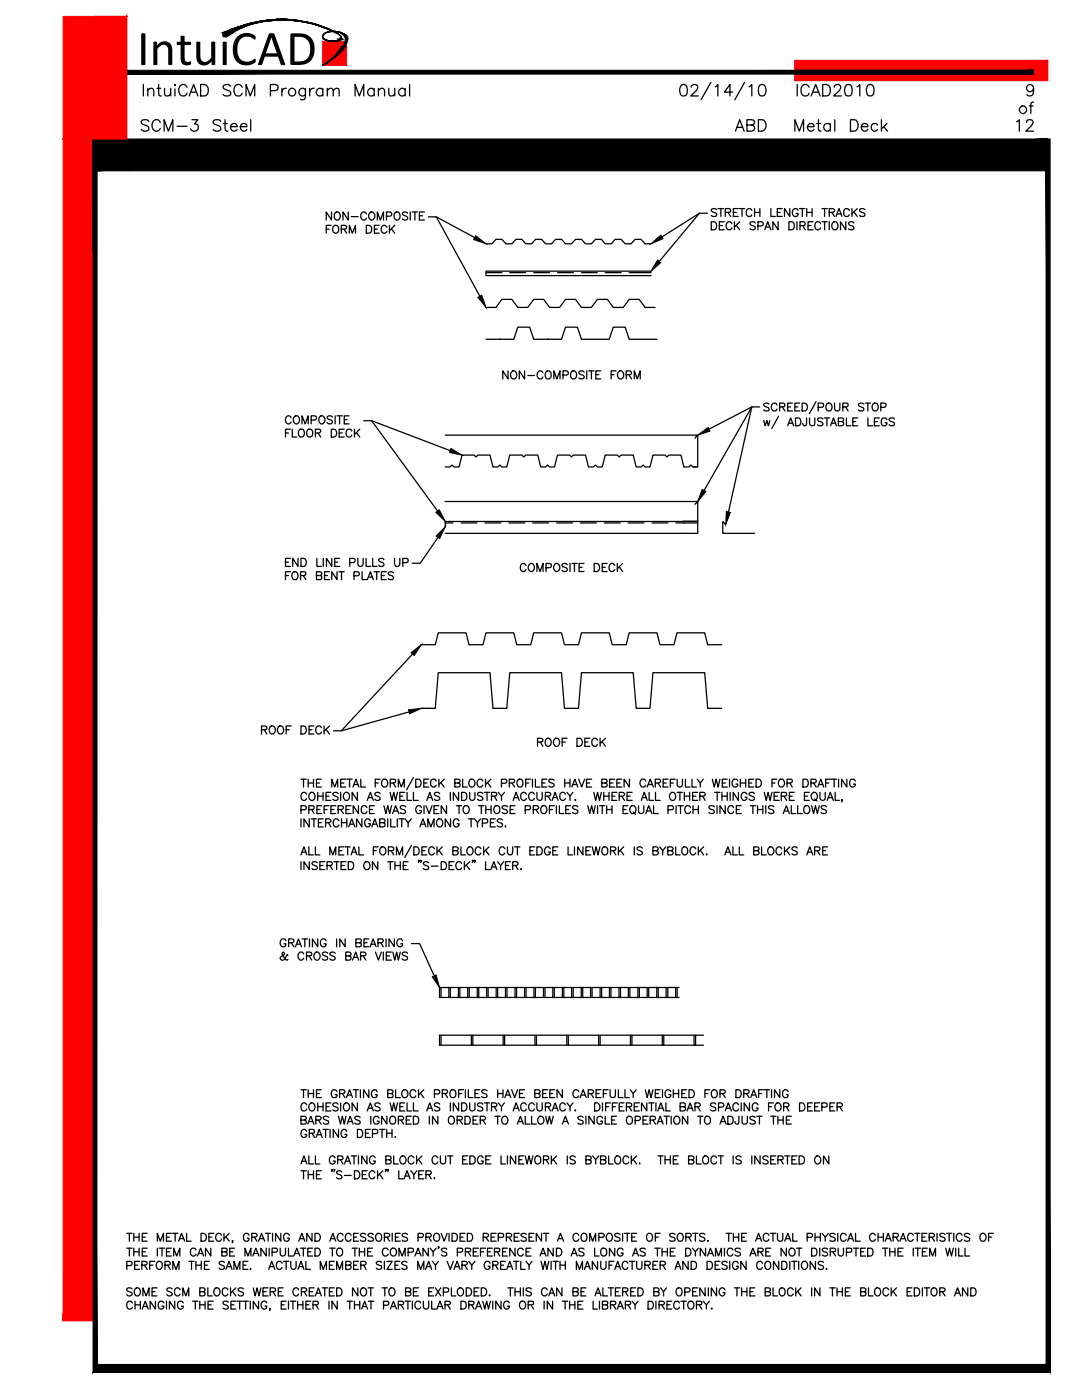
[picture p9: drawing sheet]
<svg xmlns="http://www.w3.org/2000/svg" width="216mm" height="279mm" viewBox="0 0 216 279" stroke-linecap="round" stroke-linejoin="round" font-family="sans-serif">
<defs><g id="words">
<text font-size="10" x="27.3" y="13">IntuiCAD</text>
</g></defs>
<!-- layer: S-DECK -->
<g fill="none" stroke="#000" stroke-width=".25">
<path d="M97 48.7h1.2l.8-.9h1.1l.9 .9h1.1l.8-.9h1.2l.8 .9h1.2l.8-.9h1.2l.8 .9h1.2l.8-.9h1.1l.8 .9h1.2l.8-.9h1.2l.8 .9h1.2l.8-.9h1.2l.8 .9h1.2l.8-.9h1.1l.8 .9h1.2l.8-.9h1.2l.8 .9h1.2M97 54.4h3.1M101.7 54.4h3.2M106.5 54.4h3.2M111.2 54.4h3.2M116 54.4h3.2M120.8 54.4h3.1M125.5 54.4h4.4M129.9 54.1h-32.9v.9h32.9M97 61.4h2l1.1-1.7h2l1.2 1.7h2l1.2-1.7h2l1.2 1.7h2l1.1-1.7h2l1.2 1.7h2l1.2-1.7h2l1.2 1.7h2l1.1-1.7h2l1.2 1.7h2M97 67.7h5.5l.8-2.4h2.4l.8 2.4h5.5l.8-2.4h2.4l.8 2.4h5.6l.8-2.4h2.3l.8 2.4h5.6M97.9 61.4h.1"/>
<path d="M99.7 67.7h.1M109.2 67.7h.1M88.8 93.2h1l.4-.4 .4 .4h1l.6-2.4h2.4l.4 .4 .4-.4h2.4l.6 2.4h.9l.4-.4 .4 .4h1l.6-2.4h2.4l.4 .4 .4-.4h2.4l.6 2.4h1l.3-.4 .5 .4h.9l.6-2.4h2.5l.3 .4 .4-.4h2.4l.6 2.4h1l.4-.4 .4 .4h1l.6-2.4h2.4l.4 .4 .3-.4h2.5l.5 2.4h1l.4-.4 .4 .4h1l.6-2.4h2.4l.4 .4 .4-.4h2.4l.6 2.4h.9l.5-.4 .3 .4h1M138.7 87.4l.5-.6v6.3h-.7M88.8 104.4h1.6M92 104.4h3.2M96.8 104.4h3.1M101.5 104.4h3.2M106.3 104.4h3.2M111.1 104.4h3.1M115.8 104.4h3.2M120.6 104.4h3.2"/>
<path d="M125.3 104.4h3.2M130.1 104.4h3.2M134.9 104.4h4.3M138.7 100.6l.5-.5v3.9h-2.9M139.2 104.1h-50.4v1M139.2 104v2.4h-50.4M144.8 104.7l-.6-.6v2.3h6.4M84.1 128.7h2.8l.5-2.4h5.6l.6 2.4h2.8l.6-2.4h5.5l.6 2.4h2.8l.6-2.4h5.5l.6 2.4h2.8l.6-2.4h5.6l.6 2.4h2.8l.5-2.4h5.6l.6 2.4h2.8l.6-2.4h5.5l.6 2.4h2.8M84.1 141.4h2.8l.5-7.1h10.4l.6 7.1h2.7l.6-7.1h10.3l.6 7.1h2.8l.6-7.1h10.4l.5 7.1h2.8l.6-7.1h10.3l.6 7.1h2.8M85.5 141.4h.1M88 197.1v2M89.6 197.1v2"/>
<path d="M89.9 197.1v2M91.5 197.1v2M91.8 197.1v2M93.3 197.1v2M93.6 197.1v2M95.2 197.1v2M95.5 197.1v2M97.1 197.1v2M97.4 197.1v2M99 197.1v2M99.3 197.1v2M100.9 197.1v2"/>
<path d="M101.2 197.1v2M102.8 197.1v2M103.1 197.1v2M104.7 197.1v2M105 197.1v2M106.5 197.1v2M106.8 197.1v2M108.4 197.1v2M108.7 197.1v2M110.3 197.1v2M110.6 197.1v2M112.2 197.1v2"/>
<path d="M112.5 197.1v2M114.1 197.1v2M114.4 197.1v2M116 197.1v2M116.3 197.1v2M117.8 197.1v2M118.1 197.1v2M119.7 197.1v2M120 197.1v2M121.6 197.1v2M121.9 197.1v2M123.5 197.1v2"/>
<path d="M123.8 197.1v2M125.4 197.1v2M125.7 197.1v2M127.3 197.1v2M127.6 197.1v2M129.1 197.1v2M129.4 197.1v2M131 197.1v2M131.3 197.1v2M132.9 197.1v2M133.3 197.1v2M134.8 197.1v2"/>
<path d="M135.1 197.1v2M135.5 197.1h-47.8v2h47.8M88 206.6v2M94.1 206.6v2M94.3 206.6v2M100.4 206.6v2M100.7 206.6v2M106.8 206.6v2M107 206.6v2M113.1 206.6v2M113.4 206.6v2M119.5 206.6v2"/>
<path d="M119.7 206.6v2M125.8 206.6v2M126.1 206.6v2M132.2 206.6v2M132.4 206.6v2M138.5 206.6v2M138.8 206.6v2M140.4 206.6h-52.7v2h52.7"/>
</g>
<!-- layer: S-HTCH -->
<path d="M88.8 86.8h50.4M88.8 100.1h50.4" fill="none" stroke="#000" stroke-width=".25"/>
<!-- layer: S-TEXT -->
<g fill="none" stroke="#000" stroke-width=".25">
<path d="M65.1 45.7h.6M66.1 45h-1v1.5M66.2 42.3v1.6l-1.1-1.6v1.6M66.5 45.2a.59 .59 0 0 1 .7-.2 .59 .59 0 0 1 .4 .6v.3a.61 .61 0 0 1-.6 .7 .61 .61 0 0 1-.6-.7zM66.8 42.6a.64 .64 0 0 1 .9-.2 .64 .64 0 0 1 .2 .9 .64 .64 0 0 1-.8 .6 .64 .64 0 0 1-.4-1zM68.1 45.7l.9-.1 .1-.5-1-.1v1.5M68.7 45.7l.5 .8M69.5 42.3v1.6l-1.1-1.6v1.6M69.7 46.5v-1.5l.6 1.5 .6-1.5v1.5M70.1 43.2h1.3M73.1 42.7a.57 .57 0 0 0-.7-.4 .57 .57 0 0 0-.4 .6 .63 .63 0 0 0 .2 .9 .63 .63 0 0 0 .9-.3M73.1 45h.5a.84 .84 0 0 1 .6 .8 .84 .84 0 0 1-.6 .7h-.5z"/>
<path d="M73.9 42.4a.8 .8 0 0 1 .9 .5 .8 .8 0 0 1-.5 1 .84 .84 0 0 1-.8-.6 .84 .84 0 0 1 .4-.9zM74.7 45.7h.6M75.3 43.9v-1.6l.6 1.6 .6-1.6v1.6M75.7 45h-1v1.5h1M77.1 43.2l.9-.1 .2-.5-.4-.3h-.7v1.6M77.2 45.4a.59 .59 0 0 0-.7-.4 .59 .59 0 0 0-.4 .6v.3a.59 .59 0 0 0 .4 .6 .59 .59 0 0 0 .7-.3M77.7 45v1.5M78.1 45.6l.7 .9M78.8 42.6a.64 .64 0 0 1 .8-.2 .64 .64 0 0 1 .2 .9 .64 .64 0 0 1-.8 .6 .64 .64 0 0 1-.4-1zM78.8 45l-1.1 1M81.4 42.6a.59 .59 0 0 0-.6-.3 .59 .59 0 0 0-.5 .4l.2 .2 .8 .4 .1 .4a.65 .65 0 0 1-1.1 0M81.9 42.3v1.6"/>
<path d="M82.2 42.3h1.1M82.8 42.3v1.6M83.7 43.1h.6M84.7 42.3h-1v1.6h1M85.5 43.3h1.6l8.6 15.8M87.1 43.3l7.6 4.1M139.6 42.6l-7.5 4.7M141.2 42.6h-1.6l-8 9.6M141.9 44.3h.6a.88 .88 0 0 1 .5 .8 .88 .88 0 0 1-.5 .8h-.6zM143 41.8a.6 .6 0 0 0-1.1 .2l.3 .3 .7 .2 .1 .3-.1 .4h-.6l-.4-.2M143.3 41.6h1M143.5 45h.6"/>
<path d="M143.8 41.6v1.6M144.5 44.3h-1v1.6h1M144.7 42.4l1-.1v-.5l-.3-.2h-.7v1.6M145.3 42.4l.5 .8M146 44.6a.59 .59 0 0 0-.6-.3 .59 .59 0 0 0-.5 .6v.4a.59 .59 0 0 0 .5 .6 .59 .59 0 0 0 .6-.4M146.3 42.4h.6M146.5 44.3v1.6M146.9 45l.7 .9M147.3 41.6h-1v1.6h1M147.5 41.6h1.1M147.6 44.3l-1.1 1M148.1 41.6v1.6"/>
<path d="M150 42a.56 .56 0 0 0-.6-.4 .56 .56 0 0 0-.5 .6 .69 .69 0 0 0 .1 .8 .69 .69 0 0 0 .8 .2l.2-.3M150.6 42.4h1M150.6 41.6v1.6M150.7 44.5a.59 .59 0 0 0-.6-.3 .59 .59 0 0 0-.5 .4l.2 .3 .8 .3 .1 .4a.71 .71 0 0 1-1.1 0M151.2 45.1l1-.1v-.6l-.3-.1h-.7v1.6M151.6 41.6v1.6M152.6 45.9l.6-1.6 .6 1.6M152.8 45.3h.8M153.8 41.6v1.6h.9M155.1 42.4h.6M155.3 44.3v1.6l-1.1-1.6v1.6M156.1 41.6h-1v1.6h1"/>
<path d="M157.4 44.3h.6a.88 .88 0 0 1 .5 .8 .88 .88 0 0 1-.5 .8h-.6zM157.6 41.6v1.6l-1.1-1.6v1.6M159 44.3v1.6M159.2 42a.59 .59 0 0 0-.6-.4 .59 .59 0 0 0-.5 .6v.4a.57 .57 0 0 0 .6 .6 .57 .57 0 0 0 .5-.6h-.3M159.5 41.6h1.1M159.6 45h1l.1-.3-.1-.4h-1v1.6M160.1 41.6v1.6M160.2 45l.5 .9M161 42.4h1M161 41.6v1.6M161.2 45h.6M162 41.6v1.6"/>
<path d="M162.2 44.3h-1v1.6h1M163.7 44.6a.59 .59 0 0 0-.7-.3 .59 .59 0 0 0-.4 .6v.4a.59 .59 0 0 0 .5 .6 .59 .59 0 0 0 .6-.4M164 41.6h1.1M164 44.3h1.1M164.5 41.6v1.6M164.5 44.3v1.6M165.5 42.4l.9-.1 .1-.4-.4-.3h-.6v1.6M165.5 44.3v1.6M166 42.4l.5 .8M166.3 44.3a.8 .8 0 0 1 .9 .6 .8 .8 0 0 1-.5 1 .84 .84 0 0 1-.7-.6 .84 .84 0 0 1 .3-1zM166.8 43.2l.6-1.6 .6 1.6M167 42.7h.8"/>
<path d="M168.8 44.3v1.6l-1.1-1.6v1.6M169.4 42a.56 .56 0 0 0-.6-.4 .56 .56 0 0 0-.5 .6 .69 .69 0 0 0 .2 .8 .69 .69 0 0 0 .7 .2l.2-.3M170 41.6v1.6M170.4 44.5a.59 .59 0 0 0-.6-.3 .59 .59 0 0 0-.5 .4l.1 .3 .8 .3 .2 .4a.73 .73 0 0 1-1.1 0M170.4 42.3l.7 .9M171.1 41.6l-1.1 1.1M172.6 41.8a.6 .6 0 0 0-1.1 .2l.1 .2 .8 .3 .2 .3-.2 .4h-.8l-.1-.2M101.4 74v1.6l-1.1-1.6v1.6M102.1 74.3l.1-.2a.77 .77 0 0 1 .9 .4 .77 .77 0 0 1-.2 .9 .59 .59 0 0 1-.6 .2 .59 .59 0 0 1-.4-.6zM104.7 74v1.6l-1.1-1.6v1.6M105.3 74.9h1.4M108.3 74.4a.59 .59 0 0 0-.7-.4 .59 .59 0 0 0-.4 .6v.4a.59 .59 0 0 0 .5 .6 .59 .59 0 0 0 .6-.4"/>
<path d="M108.9 74.3a.57 .57 0 0 1 .7-.3 .57 .57 0 0 1 .4 .6 .69 .69 0 0 1-.8 1l-.3-.2-.1-.4zM110.5 75.6v-1.6l.6 1.6 .6-1.6v1.6M112.3 74.9l1-.2v-.5l-.3-.2h-.7v1.6M114 74.3l.2-.2a.78 .78 0 0 1 .9 .3 .78 .78 0 0 1-.2 1 .59 .59 0 0 1-.6 .2 .59 .59 0 0 1-.4-.6zM116.6 74.3a.59 .59 0 0 0-.6-.3 .59 .59 0 0 0-.5 .4l.1 .2 .8 .3 .2 .5a.73 .73 0 0 1-1.1 0M117.1 74v1.6M117.5 74h1M118 74v1.6M118.9 74.8h.6M119.9 74h-1v1.6h1M121.9 74.8h.6M122.9 74h-1v1.6"/>
<path d="M123.5 74.1a.8 .8 0 0 1 1 .5 .8 .8 0 0 1-.5 1 .84 .84 0 0 1-.8-.6 .84 .84 0 0 1 .3-.9zM125 74.8l.8-.1 .2-.2-.1-.3-.3-.2h-.6v1.6M125.5 74.8l.5 .8M126.6 75.6v-1.6l.6 1.6 .5-1.6v1.6M57 86.4h.6M57.9 85.7h-.9v1.5M58.1 83.4a.59 .59 0 0 0-.7-.4 .59 .59 0 0 0-.4 .6v.4a.59 .59 0 0 0 .4 .6 .59 .59 0 0 0 .7-.4M58.3 85.7v1.5h.9M58.8 83.1a.8 .8 0 0 1 1 .5 .8 .8 0 0 1-.5 1 .84 .84 0 0 1-.8-.6 .84 .84 0 0 1 .3-.9zM59.7 85.9l.1-.2a.78 .78 0 0 1 1 .3 .78 .78 0 0 1-.2 1 .59 .59 0 0 1-.7 .2 .59 .59 0 0 1-.4-.6zM60.3 84.6v-1.6l.6 1.6 .6-1.6v1.6M61.3 85.9l.2-.2a.8 .8 0 0 1 .9 .5 .8 .8 0 0 1-.4 1 .84 .84 0 0 1-.8-.5 .84 .84 0 0 1 .1-.8z"/>
<path d="M62.1 83.8l.9-.1 .1-.2-.1-.4-.9-.1v1.6M62.9 86.4l.9-.1 .2-.2-.1-.3-1-.1v1.5M63.4 86.4l.6 .8M63.9 83.1a.8 .8 0 0 1 1 .5 .8 .8 0 0 1-.5 1 .84 .84 0 0 1-.8-.6 .84 .84 0 0 1 .3-.9zM66.1 85.7h.5a.82 .82 0 0 1 .6 .7 .82 .82 0 0 1-.6 .8h-.5zM66.3 83.2a.59 .59 0 0 0-.5-.2 .59 .59 0 0 0-.5 .4l.3 .3 .6 .2 .1 .4a.65 .65 0 0 1-1 0M66.9 83v1.6M67.3 83h1M67.7 86.4h.6M67.8 83v1.6M68.7 85.7h-1v1.5h1M68.7 83.7h.6"/>
<path d="M69.7 83h-1v1.6h1M70.2 86a.56 .56 0 0 0-.7-.4 .56 .56 0 0 0-.4 .6 .69 .69 0 0 0 .7 1l.4-.4M70.7 85.7v1.5M71.1 86.3l.7 .9M71.8 85.7l-1.1 1M72.6 84h1.6l13.1 18M74.2 84l15.6 5.9M141.5 85.7l8.5-4.5-4.6 21M151.6 81.2h-1.6l-9.5 16.7M152.4 83.9l.3 1.1 .3-1.1 .3 1.1 .3-1.1M153.4 80.7a.6 .6 0 0 0-1 .1l.3 .3 .6 .2 .1 .3-.1 .4h-.5l-.4-.2M155.1 80.8a.59 .59 0 0 0-.7-.4 .59 .59 0 0 0-.5 .6v.4a.59 .59 0 0 0 .5 .6 .59 .59 0 0 0 .7-.4"/>
<path d="M155.3 83.1l-1.3 2.4M155.6 81.2l.9-.1 .1-.2-.1-.3-.9-.2v1.6M156.1 81.2l.5 .8M157.2 85l.6-1.6 .6 1.6M157.2 81.2h.6M157.4 84.5h.7M158.1 80.4h-.9v1.6h.9M158.6 81.2h.6M158.7 83.4h.6a.84 .84 0 0 1 .5 .8 .84 .84 0 0 1-.5 .8h-.6zM159.6 80.4h-1v1.6h1M160 80.4h.6a.82 .82 0 0 1 .5 .8 .82 .82 0 0 1-.5 .8h-.6zM160.9 83.4v1.4l-.4 .2-.3-.5"/>
<path d="M161.5 83.4v1.1a.53 .53 0 0 0 .6 .5 .53 .53 0 0 0 .5-.5v-1.1M162.8 80.2l-1.3 2.4M163.3 81.3l.9-.1 .1-.6-1-.2v1.6M164.2 83.6l-.4-.2-.5 .1-.2 .1 .2 .4 .8 .4 .1 .4a.73 .73 0 0 1-1.1 0M164.5 83.4h1.1M165 80.7a.59 .59 0 0 1 .6-.2 .59 .59 0 0 1 .4 .5v.4a.61 .61 0 0 1-.6 .6 .61 .61 0 0 1-.6-.6zM165 83.4v1.6M165.7 85l.6-1.6 .6 1.6M165.9 84.5h.8M166.5 80.4v1.2a.54 .54 0 0 0 .6 .4 .54 .54 0 0 0 .5-.4v-1.2M167.3 84.1h.9l.1-.4-.1-.2-.9-.1v1.6h.7l.3-.2v-.3l-.3-.4M168.2 81.2l.9-.1 .1-.5-1-.2v1.6"/>
<path d="M168.7 81.2l.5 .8M168.9 83.4v1.6h.9M170.2 84.1h.6M171.1 83.4h-.9v1.6h.9M172.4 80.7a.6 .6 0 0 0-1.1 .1l.1 .2 .8 .3 .2 .3-.2 .4h-.8l-.1-.2M172.7 80.4h1M173.2 83.4v1.6h.9M173.2 80.4v1.6M174.3 80.5a.75 .75 0 0 1 1 .8 .75 .75 0 0 1-1 .7l-.3-.6v-.4zM174.5 84.1h.6M175.5 83.4h-1v1.6h1M175.8 81.3l.8-.1 .2-.2-.1-.4-.9-.2v1.6"/>
<path d="M177 83.7a.6 .6 0 0 0-.7-.3 .6 .6 0 0 0-.5 .6v.4a.57 .57 0 0 0 .6 .6 .57 .57 0 0 0 .6-.6h-.4M178.5 83.6l-.4-.2-.5 .1-.2 .1 .2 .4 .8 .4 .1 .4a.73 .73 0 0 1-1.1 0M57 112.2h.6M57 114.9h.6M57.9 111.4h-.9v1.6h.9M57.9 114.1h-.9v1.6M58.4 114.3a.59 .59 0 0 1 .7-.2 .59 .59 0 0 1 .4 .6v.4a.61 .61 0 0 1-.6 .6 .61 .61 0 0 1-.7-.6zM59.5 111.4v1.6l-1.1-1.6v1.6M60 114.9l.9-.1 .1-.2-.1-.4-.9-.1v1.6M60.1 111.4h.5a.88 .88 0 0 1 .5 .8 .88 .88 0 0 1-.5 .8h-.5zM60.5 114.9l.5 .8M63.1 114.9l1-.1 .1-.2-.1-.4-1-.1v1.6l1-.1 .1-.4-.1-.3h-.3"/>
<path d="M63.2 111.4v1.6h.9M64.5 111.4v1.6M64.8 114.9h.5M65.7 114.1h-.9v1.6h.9M66.2 111.4v1.6l-1.1-1.6v1.6M66.8 112.2h.6M67.3 114.1v1.6l-1.1-1.6v1.6M67.6 114.1h1.1M67.8 111.4h-1v1.6h1M68.1 114.1v1.6M69.8 112.3l.9-.1 .1-.6-.3-.2h-.7v1.6M70.6 114.9h.7a.4 .4 0 0 0 .4-.4 .4 .4 0 0 0-.4-.4h-.7v1.6"/>
<path d="M71.4 111.4v1.2a.53 .53 0 0 0 .5 .4 .53 .53 0 0 0 .6-.4v-1.2M72.2 114.1v1.6h.9M73.1 111.4v1.6h.9M73.3 115.7l.6-1.6 .6 1.6M73.5 115.2h.8M74.4 111.4v1.6h.9M74.7 114.1h1M75.2 114.1v1.6M76.1 114.9h.6M76.6 111.7a.59 .59 0 0 0-.6-.3 .59 .59 0 0 0-.4 .4l.1 .3 .8 .3 .1 .4a.65 .65 0 0 1-1 0M77.1 114.1h-1v1.6h1M78.5 114.3a.6 .6 0 0 0-1 .2l.1 .2 .7 .3 .2 .2-.2 .4h-.7l-.1-.1"/>
<path d="M78.7 111.4v1.2a.53 .53 0 0 0 .6 .4 .53 .53 0 0 0 .5-.4v-1.2M80.4 112.3l.9-.1 .1-.6-.3-.2h-.7v1.6M87.4 107.2l-3.6 5.2h-1.6M105 112.8a.59 .59 0 0 0-.7-.3 .59 .59 0 0 0-.5 .6v.4a.59 .59 0 0 0 .5 .6 .59 .59 0 0 0 .7-.4M105.6 112.7l.1-.2a.75 .75 0 0 1 .9 .4 .75 .75 0 0 1-.1 .9l-.2 .2a.76 .76 0 0 1-.9-.4 .76 .76 0 0 1 .2-.9zM107.1 114.1v-1.6l.7 1.6 .6-1.6v1.6M109 113.3l.9-.1 .1-.6-.4-.1h-.6v1.6M110.8 112.5a.8 .8 0 0 1 .9 .6 .8 .8 0 0 1-.5 1 .84 .84 0 0 1-.7-.6 .84 .84 0 0 1 .3-1zM113.2 112.7a.59 .59 0 0 0-.6-.3 .59 .59 0 0 0-.5 .4l.2 .3 .8 .3 .1 .4a.65 .65 0 0 1-1.1 0M113.7 112.5v1.6M114.1 112.5h1.1M114.6 112.5v1.6"/>
<path d="M115.6 113.2h.5M116.5 112.5h-.9v1.6h.9M118.6 112.5h.5a.88 .88 0 0 1 .5 .8 .88 .88 0 0 1-.5 .8h-.5zM120.2 113.2h.6M121.1 112.5h-.9v1.6h.9M122.7 112.8a.59 .59 0 0 0-.7-.3 .59 .59 0 0 0-.5 .6v.4a.59 .59 0 0 0 .5 .6 .59 .59 0 0 0 .7-.4M123.2 112.5v1.6M123.6 113.1l.6 1M124.2 112.5l-1 1M82.3 130.5l-14.2 15.4M52.2 145.6h.9l.1-.6-.3-.1h-.7v1.6M52.7 145.6l.5 .9"/>
<path d="M53.9 145.1a.59 .59 0 0 1 .6-.2 .59 .59 0 0 1 .4 .6v.4a.62 .62 0 0 1-.6 .6 .62 .62 0 0 1-.6-.6zM55.7 145a.8 .8 0 0 1 .9 .5 .8 .8 0 0 1-.5 1 .84 .84 0 0 1-.8-.6 .84 .84 0 0 1 .4-.9zM57.1 145.6h.6M58.1 144.9h-1v1.6M60.1 144.9h.5a.87 .87 0 0 1 .5 .8 .87 .87 0 0 1-.5 .8h-.5zM60.1 155.5h1M60.6 155.5v1.6M61.2 158.5a.59 .59 0 0 0-.7-.4 .59 .59 0 0 0-.4 .6v.4a.59 .59 0 0 0 .4 .6 .59 .59 0 0 0 .7-.3M61.5 155.5v1.6M61.5 156.3h1.1M61.7 145.6h.6M61.8 158.4l.2-.2a.75 .75 0 0 1 .8 .4 .75 .75 0 0 1-.1 .9l-.1 .2a.76 .76 0 0 1-.9-.4 .76 .76 0 0 1 .1-.9z"/>
<path d="M62.6 155.5v1.6M62.6 144.9h-.9v1.6h.9M63.1 156.3h.6M63.4 158.1v1.6M63.4 158.9h1.1M64.1 145.3a.56 .56 0 0 0-.6-.4 .56 .56 0 0 0-.5 .6 .69 .69 0 0 0 .2 .7 .69 .69 0 0 0 .7 .2l.2-.3M64.1 155.5h-1v1.6h1M64.5 158.1v1.6M64.7 144.9v1.6M65.1 145.6l.6 .9M65.1 158.9h.5M65.7 144.9l-1 1"/>
<path d="M66 158.1h-.9v1.6h.9M66.2 157.1v-1.6l.6 1.6 .6-1.6v1.6M67.5 158.4a.59 .59 0 0 0-.6-.3 .59 .59 0 0 0-.5 .4l.1 .2 .9 .4 .1 .4a.65 .65 0 0 1-1.1 0M68 156.3h.6M68 158.1v1.6M68.8 158.2a.8 .8 0 0 1 1 .6 .8 .8 0 0 1-.5 .9 .84 .84 0 0 1-.8-.6 .84 .84 0 0 1 .3-.9zM69 155.5h-1v1.6h1M69.2 155.5h1.1M69.8 155.5v1.6M70.4 157.1l.6-1.6 .6 1.6M70.6 156.6h.8M71.3 158.1v1.6l-1-1.6v1.6"/>
<path d="M72 155.5v1.6h.9M73.3 159.7l.6-1.6 .6 1.6M73.5 159.2h.8M74.9 156.3h.6M75.8 155.5h-.9v1.6M75.8 158.4a.59 .59 0 0 0-.5-.3 .59 .59 0 0 0-.5 .4l.3 .3 .6 .3 .1 .4a.65 .65 0 0 1-1 0M76.4 155.5a.78 .78 0 0 1 .9 .4 .78 .78 0 0 1-.1 1 .59 .59 0 0 1-.7 .1 .59 .59 0 0 1-.4-.5v-.4zM77.8 158.1l.4 1.6 .4-1.6 .3 1.6 .4-1.6M77.9 156.3l.9-.1 .1-.6-1-.1v1.6M78.4 156.3l.5 .8M79.5 157.1v-1.6l.6 1.6 .6-1.6v1.6M79.8 158.9h.6"/>
<path d="M80.8 158.1h-1v1.6h1M81.2 158.1v1.6h.9M81.6 142.1l-13.5 3.8h-1.6M82.5 158.1v1.6h.9M82.5 155.2l-1.4 2.4M83 155.5h.5a.84 .84 0 0 1 .5 .8 .84 .84 0 0 1-.5 .8h-.5zM84.6 156.3h.6M85.2 159.7l.6-1.6 .5 1.6M85.4 159.2h.7M85.5 155.5h-.9v1.6h.9M87 155.9a.56 .56 0 0 0-.6-.4 .56 .56 0 0 0-.5 .6 .7 .7 0 0 0 .8 1l.3-.4M87.6 155.5v1.6"/>
<path d="M87.7 158.4a.65 .65 0 0 0-1 0v.3l1 .4v.4a.65 .65 0 0 1-1 0M88 156.2l.6 .9M88.6 155.5l-1 1.1M89.9 158.1v1.6M90.7 156.3l.9-.1 .2-.3-.2-.4h-.9v1.6h.7l.4-.3a.39 .39 0 0 0-.4-.5M91.5 158.1v1.6l-1-1.6v1.6M92.1 158.1h.6a.87 .87 0 0 1 .5 .8 .87 .87 0 0 1-.5 .8h-.6zM92.3 155.5v1.6h.9M93.7 158.1v1.2a.53 .53 0 0 0 .5 .4 .53 .53 0 0 0 .6-.4v-1.2M93.8 155.5a.75 .75 0 0 1 1 .8 .75 .75 0 0 1-1 .7l-.3-.5v-.4zM96.3 155.9a.59 .59 0 0 0-.6-.4 .59 .59 0 0 0-.5 .6v.4a.59 .59 0 0 0 .5 .6 .59 .59 0 0 0 .6-.4M96.3 158.4a.59 .59 0 0 0-.5-.3 .59 .59 0 0 0-.5 .4l.3 .3 .6 .3 .1 .4a.65 .65 0 0 1-1 0"/>
<path d="M96.6 158.1h1.1M96.9 155.5v1.6M97.2 158.1v1.6M97.3 156.2l.6 .9M97.9 155.5l-1 1.1M98.1 158.9l.9-.1 .1-.4-.4-.3h-.6v1.6M98.6 158.9l.5 .8M99.4 158.1l.7 .8v.8M100.1 156.3h.6a.4 .4 0 0 0 .4-.4 .4 .4 0 0 0-.4-.4h-.6v1.6M100.7 158.1l-.6 .8M101.6 156.3l1-.1 .1-.3-.1-.4h-1v1.6M102.2 156.3l.5 .8"/>
<path d="M102.4 159.7l.6-1.6 .6 1.6M102.6 159.2h.8M103.4 155.5a.8 .8 0 0 1 1 .6 .8 .8 0 0 1-.5 1 .84 .84 0 0 1-.8-.6 .84 .84 0 0 1 .3-1zM104.9 156.3h.6M105 158.5a.56 .56 0 0 0-.6-.4 .56 .56 0 0 0-.5 .6 .69 .69 0 0 0 .1 .8 .69 .69 0 0 0 .8 .2l.2-.3M105.9 155.5h-1v1.6M106.2 155.5v1.6M106.6 158.5a.59 .59 0 0 0-.6-.4 .59 .59 0 0 0-.5 .6v.4a.59 .59 0 0 0 .4 .6 .59 .59 0 0 0 .7-.3M106.8 155.5v1.6h1M107.1 158.1v1.2a.53 .53 0 0 0 .6 .4 .53 .53 0 0 0 .5-.4v-1.2M107.3 148.1l.9-.1 .1-.4-.4-.3h-.6v1.6M107.8 148.1l.5 .8"/>
<path d="M108.1 156.3h.6M108.8 158.9l.9-.1 .2-.4-.4-.3h-.7v1.6M108.9 147.6a.64 .64 0 0 1 .9-.1 .64 .64 0 0 1 .2 .8 .6 .6 0 0 1-.6 .7 .6 .6 0 0 1-.6-.7zM109.1 155.5h-1v1.6h1M109.3 158.9l.6 .8M110.2 159.7l.6-1.6 .6 1.6M110.4 159.2h.8M110.6 155.7l-.4-.2h-.6l-.1 .2 .1 .4 .9 .4 .1 .4a.73 .73 0 0 1-1.1 0M110.7 147.4a.8 .8 0 0 1 1 .6 .8 .8 0 0 1-.5 .9 .84 .84 0 0 1-.8-.6 .84 .84 0 0 1 .3-.9zM112.2 148.1h.6M112.7 156.3h1M112.7 155.5v1.6"/>
<path d="M112.8 158.5a.56 .56 0 0 0-.6-.4 .56 .56 0 0 0-.5 .6 .69 .69 0 0 0 .1 .8 .69 .69 0 0 0 .8 .2l.2-.3M113.1 158.1l.6 .8v.8M113.1 147.3h-.9v1.6M113.7 155.5v1.6M114.1 157.1l.6-1.6 .6 1.6M114.3 156.6h.8M114.3 158.1l-.6 .8M114.7 159.7h.2zM115.1 147.3h.5a.85 .85 0 0 1 .6 .8 .85 .85 0 0 1-.6 .8h-.5zM115.5 155.5l.6 1.6 .6-1.6M116.7 148.1h.6M117 156.3h.7"/>
<path d="M117.7 147.3h-1v1.6h1M118.1 155.5h-1.1v1.6h1.1M118.5 158.1l.4 1.6 .3-1.6 .4 1.6 .4-1.6M119.2 147.7a.57 .57 0 0 0-.7-.4 .57 .57 0 0 0-.4 .7 .63 .63 0 0 0 .2 .8 .63 .63 0 0 0 .9-.2M119.7 147.3v1.6M120.1 156.3l.9-.1 .1-.3-.1-.4h-.9v1.6h.7l.3-.3a.39 .39 0 0 0-.3-.5M120.1 148l.7 .9M120.5 158.9h1M120.5 158.1v1.6M120.8 147.3l-1.1 1.1M121.5 158.1v1.6M121.7 156.3h.6"/>
<path d="M122.1 158.9h.6M122.7 155.5h-1v1.6h1M123.1 158.1h-1v1.6h1M123.1 156.3h.6M123.6 158.9l.8-.1 .2-.4-.4-.3h-.6v1.6M124.1 155.5h-1v1.6h1M124.1 158.9l.5 .8M125.1 158.9h.7M125.6 155.5v1.6l-1.1-1.6v1.6M126.1 158.1h-1v1.6h1M128 159.7l.6-1.6 .5 1.6M128.2 159.2h.7"/>
<path d="M128.8 155.9a.59 .59 0 0 0-.6-.4 .59 .59 0 0 0-.5 .6v.4a.59 .59 0 0 0 .5 .6 .59 .59 0 0 0 .6-.4M129.1 157.1l.6-1.6 .7 1.6M129.4 156.6h.7M129.5 158.1v1.6h.9M130.8 156.3l.8-.1 .2-.3-.1-.3-.9-.1v1.6M130.8 158.1v1.6h.9M131.3 156.3l.5 .8M132.3 156.3h.6M133.3 155.5h-1v1.6h1M133.8 158.4l.1-.2a.75 .75 0 0 1 .9 .4 .75 .75 0 0 1-.2 .9l-.1 .2a.76 .76 0 0 1-.9-.4 .76 .76 0 0 1 .2-.9zM133.8 156.3h.6M134.7 155.5h-.9v1.6"/>
<path d="M135.1 155.5v1.1l.1 .3 .4 .2a.5 .5 0 0 0 .6-.5v-1.1M135.1 158.1h1.1M135.7 158.1v1.6M136.6 158.9h1M136.6 158.1v1.6M136.8 155.5v1.6h.9M137.6 158.1v1.6M138.1 155.5v1.6h.9M138.2 158.9h.6M139.1 155.5l.6 .8v.8M139.2 158.1h-1v1.6h1M139.6 158.9l1-.1 .1-.5-.4-.2h-.7v1.6"/>
<path d="M140.2 158.9l.5 .8M140.3 155.5l-.6 .8M142.1 155.5l.4 1.6 .4-1.6 .4 1.6 .4-1.6M142.6 158.1h1.1M143.1 158.1v1.6M144 158.9h1.1M144 158.1v1.6M144.1 156.3h.6M145.1 155.5h-1v1.6h1M145.1 158.1v1.6M145.6 155.5v1.6M145.7 158.1v1.6"/>
<path d="M147.2 155.9a.59 .59 0 0 0-.6-.4 .59 .59 0 0 0-.5 .6v.4a.57 .57 0 0 0 .5 .6 .57 .57 0 0 0 .6-.6h-.4M147.3 158.1v1.6l-1-1.6v1.6M147.7 156.3h1.1M147.7 155.5v1.6M148.8 155.5v1.6M149 158.5a.59 .59 0 0 0-.6-.4 .59 .59 0 0 0-.5 .6v.4a.58 .58 0 0 0 .6 .6 .58 .58 0 0 0 .5-.6h-.3M149.4 156.3h.6M150.4 155.5h-1v1.6h1M150.5 158.4a.59 .59 0 0 0-.5-.3 .59 .59 0 0 0-.5 .4v.2l1 .4a.41 .41 0 0 1-.3 .6h-.4l-.3-.2M150.9 155.5h.5a.82 .82 0 0 1 .5 .8 .82 .82 0 0 1-.5 .8h-.5zM152.5 158.1l.4 1.6 .4-1.6 .4 1.6 .3-1.6M154 156.3h.6"/>
<path d="M154.5 158.9h.6M155 155.5h-1v1.6M155.5 158.1h-1v1.6h1M155.6 155.5a.75 .75 0 0 1 1 .8 .75 .75 0 0 1-1 .7l-.3-.5v-.4zM155.9 158.9l.9-.1 .1-.5-.3-.2h-.7v1.6M156.4 158.9l.6 .8M157 156.3l1-.1 .1-.3-.1-.4h-1v1.6M157.5 158.9h.6M157.6 156.3l.5 .8M158.5 158.1h-1v1.6h1M160.2 155.5h.6a.84 .84 0 0 1 .5 .8 .84 .84 0 0 1-.5 .8h-.6zM160.5 158.9h.6"/>
<path d="M161.5 158.1h-1v1.6h1M161.8 156.3l.9-.1 .2-.3-.1-.3-1-.1v1.6M162 158.4l.2-.2a.75 .75 0 0 1 .9 .4 .75 .75 0 0 1-.2 .9l-.1 .2a.76 .76 0 0 1-.9-.4 .76 .76 0 0 1 .1-.9zM162.3 156.3l.6 .8M162.5 159.4l.5 .5M163.2 157.1l.6-1.6 .6 1.6M163.4 156.6h.8M163.6 158.1v1.2a.53 .53 0 0 0 .5 .4 .53 .53 0 0 0 .6-.4v-1.2M164.7 156.3h.7M165 159.7l.7-1.6 .6 1.6M165.3 159.2h.8M165.7 155.5h-1v1.6"/>
<path d="M165.9 155.5h1M166.4 155.5v1.6M166.7 158.1v1.6h.8M167.3 155.5v1.6M168.1 159.7h-.2h.2l-.2 .3M169 155.5v1.6l-1.1-1.6v1.6M170.7 155.9a.59 .59 0 0 0-.7-.4 .59 .59 0 0 0-.5 .6v.4a.57 .57 0 0 0 .6 .6 .57 .57 0 0 0 .6-.6h-.4M60.1 161.6h.6a.4 .4 0 0 0 .4-.4 .4 .4 0 0 0-.4-.4h-.6v1.6M60.1 170.6l.5-1.6 .6 1.6M60.1 163.4v1.6M60.1 172v1.5M60.3 170.1h.7"/>
<path d="M61.6 161.6l1-.1v-.6l-1-.1v1.6M61.6 169v1.6h1M61.7 163.4v1.6l-1.1-1.6v1.6M61.7 172v1.5l-1.1-1.5v1.5M62.1 163.4h1M62.2 161.6l.5 .8M62.6 163.4v1.6M62.9 169v1.6h.9M63.2 161.6h.6M63.3 172.2a.6 .6 0 0 0-1 .2l.1 .2 .7 .3 .2 .2-.2 .4h-.7l-.1-.2M63.5 164.2h.6M63.8 172.7h.7"/>
<path d="M64.2 160.8h-1v1.6h1M64.5 163.4h-1v1.6h1M64.7 161.6h.6M64.8 172h-1v1.5h1M65 164.2l.9-.1 .1-.4-.4-.3h-.6v1.6M65.3 172.7l.9-.1 .1-.3-.4-.3h-.6v1.5M65.5 164.2l.5 .8M65.6 160.8h-.9v1.6M65.8 170.6v-1.6l.6 1.6 .6-1.6v1.6M65.8 172.7l.5 .8M66 161.6h.6M66.6 172h1.1"/>
<path d="M67 160.8h-1v1.6h1M67.2 172v1.5M67.5 161.6l.9-.1 .1-.3-.1-.3-.9-.1v1.6M67.6 163.8a.59 .59 0 0 0-.6-.4 .59 .59 0 0 0-.5 .6v.4a.59 .59 0 0 0 .4 .6 .59 .59 0 0 0 .7-.4M67.6 169.8h.6M68 161.6l.5 .8M68.1 172.7h.6M68.1 163.4v1.6M68.1 164.2h1.1M68.6 169h-1v1.6h1M68.8 169h1.1M69 172h-.9v1.5h.9"/>
<path d="M69 161.6h.7M69.2 163.4v1.6M69.4 169v1.6M69.5 172h.5a.84 .84 0 0 1 .6 .8 .84 .84 0 0 1-.6 .7h-.5zM69.6 165l.6-1.6 .6 1.6M69.8 164.5h.8M70 160.8h-1v1.6h1M70 170.6l.6-1.6 .6 1.6M70.3 170.1h.7M71.5 160.8v1.6l-1-1.6v1.6M71.6 169v1.6h.9M72.2 163.4v1.6l-1.1-1.6v1.6"/>
<path d="M72.8 172.2a.59 .59 0 0 1 .6-.2 .59 .59 0 0 1 .4 .6v.3a.61 .61 0 0 1-.6 .7 .61 .61 0 0 1-.6-.7zM73.2 161.2a.59 .59 0 0 0-.6-.4 .59 .59 0 0 0-.5 .6v.4a.59 .59 0 0 0 .5 .6 .59 .59 0 0 0 .6-.4M73.7 161.6h.6M73.9 163.8a.59 .59 0 0 0-.7-.4 .59 .59 0 0 0-.4 .6v.4a.58 .58 0 0 0 .5 .6 .58 .58 0 0 0 .6-.6h-.4M74.2 165l.6-1.6 .6 1.6M74.4 164.5h.8M74.5 169.8h.6M74.7 160.8h-1v1.6h1M75.4 172v1.5l-1.1-1.5v1.5M75.5 169h-1v1.6M75.8 164.2l.9-.1 .1-.5-.4-.2h-.6v1.6h.6l.4-.1v-.5l-.4-.2M75.9 169.3l.2-.2a.75 .75 0 0 1 .9 .3 .75 .75 0 0 1-.2 1l-.1 .1a.76 .76 0 0 1-.9-.3 .76 .76 0 0 1 .1-.9z"/>
<path d="M76.6 160.8l.4 1.6 .4-1.6 .4 1.6 .3-1.6M77.4 163.4v1.6M77.4 172h1M77.5 169.8l1-.2v-.4l-.3-.2h-.7v1.6M77.9 172v1.5M78 163.4v1.6h.9M78 169.8l.6 .8M78.3 162.4l.6-1.6 .7 1.6M78.6 161.9h.7M78.8 172.7h1.1M78.8 172v1.5M79.1 170.6v-1.6l.6 1.6 .6-1.6v1.6"/>
<path d="M79.3 163.4v1.6M79.6 163.4h1.1M79.9 172v1.5M80.2 163.4v1.6M80.5 172.7h.6M80.8 163.4l.6 .8v.8M80.9 161l-.4-.2h-.5l-.1 .2 .1 .4 .8 .4 .1 .4a.73 .73 0 0 1-1 0M81.4 172h-.9v1.5h.9M82.1 163.4l-.7 .8M82.1 168.7l-1.3 2.4M82.6 169h.5a.88 .88 0 0 1 .6 .8 .88 .88 0 0 1-.6 .8h-.5zM83.6 171.8h-.1h.1l-.1 .3"/>
<path d="M83.8 165l.6-1.6 .6 1.6M84 164.5h.8M84.1 161.2a.59 .59 0 0 0-.7-.4 .59 .59 0 0 0-.4 .6v.4a.57 .57 0 0 0 .5 .6 .57 .57 0 0 0 .6-.6h-.4M84.1 171.8h-.2h.2l-.2 .3M84.2 169.8h.6M84.6 160.8v1.6M85 160.8l.6 1.6 .6-1.6M85.2 169h-1v1.6h1M85.4 165v-1.6l.6 1.6 .6-1.6v1.6M85.5 172.2a.6 .6 0 0 0-1 .2l.1 .2 .8 .3 .1 .2-.1 .4h-.8l-.1-.2M86 172.9h1.4M86.6 161.6h.6"/>
<path d="M86.7 169.4a.59 .59 0 0 0-.7-.4 .59 .59 0 0 0-.5 .6v.4a.59 .59 0 0 0 .5 .6 .59 .59 0 0 0 .7-.4M87.2 169v1.6M87.4 163.5a.8 .8 0 0 1 1 .5 .8 .8 0 0 1-.5 1 .84 .84 0 0 1-.8-.6 .84 .84 0 0 1 .3-.9zM87.6 160.8h-1v1.6h1M87.6 169.7l.7 .9M88 172h.5a.82 .82 0 0 1 .6 .8 .82 .82 0 0 1-.6 .7h-.5zM88.3 169l-1.1 1.1M89.1 160.8v1.6l-1.1-1.6v1.6M89.6 172.7h.6M89.9 163.4v1.6l-1.1-1.6v1.6M90.4 169.8l.9-.1 .1-.4-.4-.3h-.6v1.6h.6l.3-.2 .1-.3-.4-.3M90.6 172h-1v1.5h1"/>
<path d="M91 160.8h1.1M91.6 163.8a.59 .59 0 0 0-.7-.4 .59 .59 0 0 0-.4 .6v.4a.58 .58 0 0 0 .5 .6 .58 .58 0 0 0 .6-.6h-.4M91.6 160.8v1.6M92 169v1.6h.9M92.1 172.4a.59 .59 0 0 0-.7-.4 .59 .59 0 0 0-.4 .6v.3a.6 .6 0 0 0 .4 .6 .6 .6 0 0 0 .7-.3M92.7 172v1.5M92.7 160.8a.78 .78 0 0 1 .9 .4 .78 .78 0 0 1-.1 1 .59 .59 0 0 1-.7 .1 .59 .59 0 0 1-.4-.5v-.4zM93 172.6l.7 .9M93.5 169.1a.8 .8 0 0 1 .9 .5 .8 .8 0 0 1-.5 1 .84 .84 0 0 1-.8-.6 .84 .84 0 0 1 .4-.9zM93.5 163.4h1M93.7 172l-1 1M94 163.4v1.6"/>
<path d="M94.4 171.8h-.2h.2l-.2 .3M94.7 163.4l.6 .8v.8M94.8 171.8h-.1h.1l-.1 .3M95.5 160.8h1M95.9 163.4l-.6 .8M96 169.4a.59 .59 0 0 0-.7-.4 .59 .59 0 0 0-.5 .6v.4a.59 .59 0 0 0 .5 .6 .59 .59 0 0 0 .7-.4M96 160.8v1.6M96.3 164.3l.9-.1 .1-.6-.4-.2h-.6v1.6M96.5 169v1.6M96.9 172v1.5h.9M96.9 169.7l.7 .9M96.9 161.6h1.1"/>
<path d="M96.9 160.8v1.6M97.6 169l-1.1 1.1M97.9 164.2h.6M97.9 173.5l.6-1.5 .6 1.5M98 160.8v1.6M98.2 173h.7M98.7 161l.1-.2a.8 .8 0 0 1 1 .6 .8 .8 0 0 1-.5 1 .84 .84 0 0 1-.7-.5 .84 .84 0 0 1 .1-.9zM98.8 163.4h-.9v1.6h.9M99.3 172l.6 .7v.8M100.3 163.7a.59 .59 0 0 0-.6-.3 .59 .59 0 0 0-.5 .4l.1 .2 .9 .4 .1 .4a.65 .65 0 0 1-1.1 0M100.5 172l-.6 .7M100.7 169.4a.59 .59 0 0 0-.6-.4 .59 .59 0 0 0-.5 .6v.4a.59 .59 0 0 0 .5 .6 .59 .59 0 0 0 .6-.4"/>
<path d="M100.8 164.9h.2zM100.9 172.7h.6M101.2 161l-.3-.2h-.5l-.2 .2 .2 .4 .7 .3 .1 .5a.73 .73 0 0 1-1 0M101.2 169l.1 1.4a.53 .53 0 0 0 .6 .2 .53 .53 0 0 0 .4-.4v-1.2M101.8 161.6h.6M101.8 172h-.9v1.5h.9M102.3 172.7l.9-.1 .2-.3-.4-.3h-.7v1.5M102.7 169h1M102.8 160.8h-1v1.6h1M102.9 172.7l.5 .8M103.2 169v1.6M104 173.4v.1z"/>
<path d="M104.8 161.6h.9l.2-.3-.2-.5h-.9v1.6M105.7 169.8h.6M106.4 161.6l.9-.1 .2-.3-.1-.3-1-.1v1.6M106.7 169h-1v1.6h1M106.9 161.6l.6 .8M107.1 169h.6a.88 .88 0 0 1 .5 .8 .88 .88 0 0 1-.5 .8h-.6zM108.2 160.8a.78 .78 0 0 1 .9 .4 .78 .78 0 0 1-.1 1 .59 .59 0 0 1-.7 .1 .59 .59 0 0 1-.4-.5v-.4zM109.6 161.6h.7M109.8 169.4a.59 .59 0 0 0-.7-.4 .59 .59 0 0 0-.4 .6v.4a.57 .57 0 0 0 .5 .6 .57 .57 0 0 0 .6-.6h-.4M110.3 169.8h.6M110.6 160.8h-1v1.6M111 160.8v1.6"/>
<path d="M111.3 169h-1v1.6h1M111.6 160.8v1.6h.9M112.9 161.6h.6M113.4 169v1.6h.8M113.9 160.8h-1v1.6h1M114.6 169v1.6M115.3 161l-.4-.2h-.5l-.2 .2 .2 .4 .9 .4v.4a.73 .73 0 0 1-1.1 0M116.3 169v1.6l-1-1.6v1.6M116.9 169.8h.6M117.3 160.8l.4 1.6 .4-1.6 .3 1.6 .4-1.6M117.9 169h-1v1.6h1M118.2 169l.4 1.6 .3-1.6 .4 1.6 .4-1.6"/>
<path d="M119.2 160.8v1.6M119.6 160.8h1.1M120.2 160.8v1.6M120.2 169.3a.57 .57 0 0 1 .7-.3 .57 .57 0 0 1 .4 .6 .68 .68 0 0 1-.2 .8 .68 .68 0 0 1-.7 .1l-.3-.5zM121.1 161.6h1M121.1 160.8v1.6M121.8 169.8l.9-.1 .2-.4-.4-.3h-.7v1.6M122.1 160.8v1.6M122.3 169.8l.6 .8M123.4 169v1.6M123.8 169.7l.6 .9M124.3 161.6h.6"/>
<path d="M124.4 169l-1 1.1M125.3 160.8h-1v1.6h1M126 160.8a.75 .75 0 0 1 .9 .8 .75 .75 0 0 1-.9 .7l-.3-.5v-.4zM126.4 162.1l.4 .4M126.6 169v1.6M127.4 160.8v1.1a.53 .53 0 0 0 .5 .5 .53 .53 0 0 0 .6-.5v-1.1M128.2 169.3a.59 .59 0 0 0-.6-.3 .59 .59 0 0 0-.5 .4l.1 .2 .8 .3 .2 .5a.65 .65 0 0 1-1.1 0M128.8 162.4l.6-1.6 .7 1.6M129.1 161.9h.7M130.3 169.8l.9-.1 .1-.4-.3-.3h-.7v1.6h.7l.3-.2v-.3l-.3-.3M130.4 160.8v1.6h.9M131.6 169l.6 .8v.8"/>
<path d="M132.9 169l-.7 .8M133.3 169.8l.8-.1 .2-.4-.4-.3h-.6v1.6h.6l.3-.2 .1-.3-.4-.3M133.3 161.6h.9l.1-.7-1-.1v1.6M134.8 169v1.6h.9M134.9 160.8v1.6M135.3 160.8h1M135.8 160.8v1.6M136.2 169.3l.1-.2a.76 .76 0 0 1 .9 .3 .76 .76 0 0 1-.1 1 .57 .57 0 0 1-.7 .2 .57 .57 0 0 1-.4-.6zM137.8 161.2a.59 .59 0 0 0-.7-.4 .59 .59 0 0 0-.5 .6v.4a.59 .59 0 0 0 .5 .6 .59 .59 0 0 0 .7-.4M138.3 161.6h1M138.3 160.8v1.6M138.8 169.4a.59 .59 0 0 0-.6-.4 .59 .59 0 0 0-.5 .6v.4a.59 .59 0 0 0 .5 .6 .59 .59 0 0 0 .6-.4"/>
<path d="M139.3 160.8v1.6M139.3 169v1.6M139.7 169.7l.7 .9M140.4 169l-1.1 1.1M141 170.4v.2zM142.5 161l-.4-.2h-.5l-.1 .2 .1 .4 .8 .3 .1 .5a.73 .73 0 0 1-1 0M143.1 160.8v1.6M144.6 170.6l.6-1.6 .7 1.6M144.7 160.8v1.6l-1-1.6v1.6M144.9 170.1h.7M146.2 169v1.6h.9M146.4 161.2a.59 .59 0 0 0-.7-.4 .59 .59 0 0 0-.5 .6v.4a.59 .59 0 0 0 .5 .6 .59 .59 0 0 0 .7-.4"/>
<path d="M146.9 161.6h.6M147.5 169v1.6h.9M147.9 160.8h-1v1.6h1M149.7 160.8h1.1M150.2 160.8v1.6M150.4 169.8l.9-.1 .2-.4-.4-.3h-.7v1.6h.7l.3-.2 .1-.3-.4-.3M151.2 161.6h1M151.2 160.8v1.6M152 169v1.6h.9M152.2 160.8v1.6M152.8 160.8v1.6M153.5 169.1a.8 .8 0 0 1 1 .5 .8 .8 0 0 1-.5 1 .84 .84 0 0 1-.8-.6 .84 .84 0 0 1 .3-.9z"/>
<path d="M154.4 161l-.4-.2h-.5l-.1 .2 .1 .4 .8 .4 .1 .4a.73 .73 0 0 1-1 0M156 169.4a.59 .59 0 0 0-.7-.4 .59 .59 0 0 0-.5 .6v.4a.59 .59 0 0 0 .5 .6 .59 .59 0 0 0 .7-.4M156.3 162.4l.6-1.6 .6 1.6M156.5 161.9h.8M156.5 169v1.6M156.9 169.7l.7 .9M157.6 169l-1.1 1.1M157.9 160.8v1.6h.9M159.1 169.3a.59 .59 0 0 0-.6-.3 .59 .59 0 0 0-.5 .4l.2 .2 .7 .3 .2 .5a.65 .65 0 0 1-1.1 0M159.2 160.8v1.6h.9M160.5 161l.2-.2a.78 .78 0 0 1 .9 .4 .78 .78 0 0 1-.2 1l-.3 .2a.81 .81 0 0 1-.7-.5 .81 .81 0 0 1 .1-.9zM161 170.6l.6-1.6 .6 1.6"/>
<path d="M161.2 170.1h.8M162 160.8l.3 1.6 .4-1.6 .4 1.6 .4-1.6M162.5 169.8l1.1-.2v-.4l-.3-.2h-.8v1.6M163.1 169.8l.5 .8M164.2 169.8h.5M164.9 161l-.4-.2h-.5l-.1 .2 .1 .4 .8 .4 .1 .4a.73 .73 0 0 1-1 0M165.1 169h-.9v1.6h.9M57.1 187.8a.59 .59 0 0 0-.7-.4 .59 .59 0 0 0-.5 .6v.4a.57 .57 0 0 0 .6 .6 .57 .57 0 0 0 .6-.6h-.4M57.4 190.7l-.2-.1-.2 .5a.56 .56 0 0 1-.5 .5 .56 .56 0 0 1-.6-.3l.1-.3 .8-.6-.1-.3h-.3a1.35 1.35 0 0 0 .7 1.4l.2 .1 .1-.2M57.6 188.1h.9l.2-.3-.1-.3-1-.1v1.5M58.1 188.1l.6 .8M59 188.9l.5-1.5 .6 1.5"/>
<path d="M59.2 188.4h.7M60.3 187.4h1.1M60.6 190.4a.59 .59 0 0 0-.7-.4 .59 .59 0 0 0-.4 .6v.4a.59 .59 0 0 0 .4 .6 .59 .59 0 0 0 .7-.4M60.8 187.4v1.5M61.2 190.8l.8-.1 .2-.4-.4-.3h-.6v1.6M61.7 190.8l.5 .8M61.8 187.4v1.5M62.9 190.1a.8 .8 0 0 1 1 .5 .8 .8 0 0 1-.5 1 .84 .84 0 0 1-.8-.6 .84 .84 0 0 1 .3-.9zM63.4 187.4v1.5l-1.1-1.5v1.5M65.1 187.8a.56 .56 0 0 0-.7-.4 .56 .56 0 0 0-.4 .6 .69 .69 0 0 0 .7 .9 .45 .45 0 0 0 .4-.5h-.4M65.4 190.3a.65 .65 0 0 0-1.1 0l.1 .3 .9 .4 .1 .4a.65 .65 0 0 1-1.1 0M66.9 190.3a.59 .59 0 0 0-.6-.3 .59 .59 0 0 0-.5 .4l.3 .3 .6 .2 .2 .5a.65 .65 0 0 1-1.1 0"/>
<path d="M67.2 187.4v1.5M68.9 187.4v1.5l-1.1-1.5v1.5M69 190.8l.9-.1 .1-.4-.3-.3h-.7v1.6l.9-.1 .1-.4-.3-.3M70.3 191.6l.7-1.6 .6 1.6M70.6 191.1h.8M71 188.1h1v-.6l-1-.1v1.5l1-.1v-.5l-.3-.2M72 190.8l.8-.1 .2-.4-.4-.3h-.6v1.6M72.5 190.8l.5 .8M72.6 188.1h.6M73.6 187.4h-1v1.5h1M73.9 188.9l.6-1.5 .5 1.5M74.1 188.4h.7"/>
<path d="M74.9 190l.6 1.6 .6-1.6M75.4 188.1h.9l.2-.3-.1-.3-1-.1v1.5M76 188.1l.5 .8M76.5 190v1.6M77 187.4v1.5M77.1 190.8h.6M78.1 190h-1v1.6h1M78.4 190l.4 1.6 .3-1.6 .4 1.6 .4-1.6M78.7 187.4v1.5l-1.1-1.5v1.5M80.3 187.8a.59 .59 0 0 0-.6-.4 .59 .59 0 0 0-.5 .6v.4a.57 .57 0 0 0 .6 .6 .57 .57 0 0 0 .5-.6h-.3M81.3 190.3a.59 .59 0 0 0-.6-.3 .59 .59 0 0 0-.5 .4l.3 .3 .8 .3v.4a.65 .65 0 0 1-1.1 0M82.1 188.3h1.6l2.9 6.4"/>
<path d="M60.1 217.5h1M60.6 217.5v1.5M61.5 217.5v1.5M61.5 218.2h1.1M62.6 217.5v1.5M63.1 218.2h.6M64.1 217.5h-1v1.5h1M67.3 217.9a.59 .59 0 0 0-.7-.4 .59 .59 0 0 0-.5 .6v.4a.57 .57 0 0 0 .6 .6 .57 .57 0 0 0 .6-.6h-.4M67.8 218.2h.9l.1-.4-.4-.3h-.6v1.5M68.3 218.2l.5 .8M69.1 219l.7-1.5 .5 1.5M69.4 218.5h.7"/>
<path d="M70.5 217.5h1M71 217.5v1.5M71.9 217.5v1.5M73.6 217.5v1.5l-1.1-1.5v1.5M75.3 217.9a.59 .59 0 0 0-.7-.4 .59 .59 0 0 0-.5 .6v.4a.57 .57 0 0 0 .6 .6 .57 .57 0 0 0 .6-.6h-.4M77.4 218.2h.9l.1-.3-.1-.3-.3-.1h-.6v1.5h.6a.4 .4 0 0 0 .4-.4 .4 .4 0 0 0-.4-.4M78.9 217.5v1.5h1M80.3 217.7a.59 .59 0 0 1 .7-.2 .59 .59 0 0 1 .4 .6v.4a.61 .61 0 0 1-.6 .6 .61 .61 0 0 1-.6-.6zM83 217.9a.59 .59 0 0 0-.7-.4 .59 .59 0 0 0-.5 .6v.4a.6 .6 0 0 0 .5 .5 .6 .6 0 0 0 .7-.3M83.5 217.5v1.5M83.8 218.2l.8 .8M84.6 217.5l-1.1 1"/>
<path d="M86.7 218.3l.9-.1 .1-.4-.3-.3h-.7v1.5M88.3 218.2h.8l.2-.4-.4-.3h-.6v1.5M88.8 218.2l.5 .8M89.9 217.7l.3-.2a.78 .78 0 0 1 .8 .8 .78 .78 0 0 1-.8 .7l-.3-.2-.1-.3zM91.5 218.2h.6M92.5 217.5h-1v1.5M92.9 217.5v1.5M93.5 217.5v1.5h.9M94.8 218.2h.6M95.7 217.5h-.9v1.5h.9M97.2 217.7a.6 .6 0 0 0-1.1 .2l.2 .2 .7 .3 .2 .2-.2 .4h-.7l-.2-.2M99.3 218.2h1.1"/>
<path d="M99.3 217.5v1.5M100.4 217.5v1.5M100.7 219l.6-1.5 .6 1.5M101 218.5h.7M102.1 217.5l.6 1.5 .6-1.5M103.7 218.2h.6M104.7 217.5h-1v1.5h1M106.7 218.2h.9l.2-.3-.1-.3-.3-.1h-.7v1.5h.7a.4 .4 0 0 0 .4-.4 .4 .4 0 0 0-.4-.4M108.3 218.2h.6M109.2 217.5h-.9v1.5h.9M109.7 218.2h.6M110.7 217.5h-1v1.5h1"/>
<path d="M112.2 217.5v1.5l-1-1.5v1.5M115.5 217.9a.59 .59 0 0 0-.7-.4 .59 .59 0 0 0-.5 .6v.4a.6 .6 0 0 0 .5 .5 .6 .6 0 0 0 .7-.3M115.8 219l.6-1.5 .6 1.5M116 218.5h.7M117.4 218.2h.9l.1-.4-.3-.3h-.7v1.5M117.9 218.2l.5 .8M118.9 218.2h.6M119.9 217.5h-1v1.5h1M120.4 218.2h.6M121.4 217.5h-1v1.5M121.7 217.5v1.1a.54 .54 0 0 0 .6 .5 .54 .54 0 0 0 .5-.5v-1.1M123.4 217.5v1.5h.9"/>
<path d="M124.7 217.5v1.5h.9M125.8 217.5l.6 .7v.8M126.9 217.5l-.5 .7M128.8 217.5l.3 1.5 .4-1.5 .4 1.5 .4-1.5M130.8 218.2h.5M131.7 217.5h-.9v1.5h.9M132.2 217.5v1.5M133.8 217.9a.59 .59 0 0 0-.6-.4 .59 .59 0 0 0-.5 .6v.4a.57 .57 0 0 0 .6 .6 .57 .57 0 0 0 .5-.6h-.3M134.4 218.2h1M134.4 217.5v1.5M135.4 217.5v1.5M136 218.2h.6"/>
<path d="M137 217.5h-1v1.5h1M137.5 217.5h.5a.82 .82 0 0 1 .6 .8 .82 .82 0 0 1-.6 .7h-.5zM140.7 218.2h.6M141.6 217.5h-.9v1.5M142.1 217.7a.59 .59 0 0 1 .6-.2 .59 .59 0 0 1 .4 .6 .69 .69 0 0 1-.1 .7 .69 .69 0 0 1-.8 .2l-.3-.5zM143.7 218.2h.9l.1-.4-.4-.3h-.6v1.5M144.2 218.2l.5 .8M146.8 217.5h.5a.82 .82 0 0 1 .6 .8 .82 .82 0 0 1-.6 .7h-.5zM148.4 218.2h.9l.1-.6-.3-.1h-.7v1.5M149 218.2l.5 .8M149.8 219l.6-1.5 .6 1.5M150 218.5h.8"/>
<path d="M151.4 218.2h.6M152.3 217.5h-.9v1.5M152.5 217.5h1.1M153 217.5v1.5M154 217.5v1.5M155.6 217.5v1.5l-1.1-1.5v1.5M157.3 217.9a.56 .56 0 0 0-.7-.4 .56 .56 0 0 0-.4 .6 .69 .69 0 0 0 .1 .7 .69 .69 0 0 0 .7 .2l.3-.5h-.4M60.1 223.5l.8-.1 .2-.2-.1-.3-.3-.1h-.6v1.5h.6a.4 .4 0 0 0 .4-.4 .4 .4 0 0 0-.4-.4M60.1 232.3l.5-1.6 .6 1.6M60.1 233.7h1M60.3 231.7h.7M60.6 233.7v1.6"/>
<path d="M61.2 220.5a.59 .59 0 0 0-.7-.4 .59 .59 0 0 0-.4 .6v.4a.59 .59 0 0 0 .4 .6 .59 .59 0 0 0 .7-.4M61.2 225.8a.59 .59 0 0 0-.7-.4 .59 .59 0 0 0-.4 .6v.4a.57 .57 0 0 0 .5 .6 .57 .57 0 0 0 .6-.6h-.4M61.4 224.3l.6-1.5 .6 1.5M61.5 233.7v1.6M61.5 234.4h1.1M61.6 230.7v1.6h1M61.6 223.8h.8M61.7 226.2l.9-.1 .2-.2-.2-.4-.9-.1v1.6M61.8 220.4l.2-.2a.77 .77 0 0 1 .8 .4 .77 .77 0 0 1-.1 .9 .59 .59 0 0 1-.7 .2 .59 .59 0 0 1-.4-.6zM62.3 226.2l.5 .8M62.6 233.7v1.6M62.9 230.7v1.6h.9"/>
<path d="M63 223.5l.9-.1 .2-.3-.4-.3h-.7v1.5M63.1 227l.6-1.6 .6 1.6M63.1 234.4h.6M63.3 226.5h.8M63.4 220.1v1.6M63.4 220.9h1.1M63.5 223.5l.6 .8M64.1 233.7h-1v1.6h1M64.5 220.1v1.6M64.5 225.4h1M65 225.4v1.6M65.1 220.9h.5"/>
<path d="M65.6 223a.6 .6 0 0 0-1.1 .2l.3 .2 .6 .3 .2 .2-.2 .4h-.5l-.4-.2M65.9 225.4v1.6M66 220.1h-.9v1.6h.9M66.3 233.4h-.1h.1l-.1 .4M66.8 233.4h-.2h.2l-.2 .4M66.9 231.1a.59 .59 0 0 0-.7-.4 .59 .59 0 0 0-.5 .6v.4a.57 .57 0 0 0 .6 .6 .57 .57 0 0 0 .6-.6h-.4M67.4 231.5l.9-.1 .1-.2-.1-.4-.9-.1v1.6M67.5 220.4a.59 .59 0 0 0-.6-.3 .59 .59 0 0 0-.5 .4l.3 .3 .6 .2 .2 .5a.73 .73 0 0 1-1.1 0M67.5 222.8l.4 1.5 .4-1.5 .4 1.5 .3-1.5M67.5 225.4v1.6l-1-1.6v1.6M67.9 231.5l.5 .8M68 220.1v1.6"/>
<path d="M68.2 233.9a.59 .59 0 0 0-.5-.3 .59 .59 0 0 0-.5 .4l.1 .2 .8 .4 .1 .4a.65 .65 0 0 1-1 0M68.7 232.3l.7-1.6 .6 1.6M68.7 234.6h1.4M68.8 220.2a.8 .8 0 0 1 1 .5 .8 .8 0 0 1-.5 1 .84 .84 0 0 1-.8-.6 .84 .84 0 0 1 .3-.9zM69 231.7h.8M69.2 225.8a.59 .59 0 0 0-.7-.4 .59 .59 0 0 0-.4 .6v.4a.57 .57 0 0 0 .5 .6 .57 .57 0 0 0 .6-.6h-.4M69.3 224.3l.6-1.5 .6 1.5M69.5 223.8h.8M70.1 230.7h1M70.6 230.7v1.6M70.7 233.7h.5a.85 .85 0 0 1 .6 .8 .85 .85 0 0 1-.6 .8h-.5zM71.3 220.1v1.6l-1-1.6v1.6"/>
<path d="M71.3 225.4h.6a.88 .88 0 0 1 .5 .8 .88 .88 0 0 1-.5 .8h-.6zM71.5 230.7v1.6M71.9 223a.59 .59 0 0 0-.6-.3 .59 .59 0 0 0-.5 .5l.1 .2 .8 .3 .2 .2-.2 .4h-.6l-.3-.2M72.3 234.4h.6M72.9 226.2h.6M73.2 230.7v1.6l-1-1.6v1.6M73.3 221.7l.6-1.6 .6 1.6M73.3 233.7h-1v1.6h1M73.5 221.2h.8M73.9 225.4h-1v1.6h1M74 222.8v1.5M74.3 226.2h.7l.4-.3a.4 .4 0 0 0-.4-.5h-.7v1.6"/>
<path d="M74.8 234a.59 .59 0 0 0-.7-.4 .59 .59 0 0 0-.5 .6v.4a.59 .59 0 0 0 .5 .7 .59 .59 0 0 0 .7-.4M74.9 231.1a.59 .59 0 0 0-.7-.4 .59 .59 0 0 0-.5 .6v.4a.57 .57 0 0 0 .6 .6 .57 .57 0 0 0 .6-.6h-.4M75.3 233.7v1.6M75.6 223.2a.59 .59 0 0 0-.6-.4 .59 .59 0 0 0-.5 .6v.3a.57 .57 0 0 0 .6 .6 .57 .57 0 0 0 .5-.6h-.3M75.7 225.4h1.1M75.7 234.3l.7 1M75.8 220.4a.59 .59 0 0 0-.5-.3 .59 .59 0 0 0-.5 .4l.3 .3 .6 .2 .1 .5a.73 .73 0 0 1-1 0M76.2 225.4v1.6M76.4 233.7l-1.1 1M77 231.5l.9-.1 .1-.4-.3-.3h-.7v1.6h.7l.3-.2v-.4l-.3-.2M77.1 233.4h-.2h.2l-.2 .4M77.2 226.2h1"/>
<path d="M77.2 225.4v1.6M77.2 222.8v1.5l-1.1-1.5v1.5M77.5 233.4h-.1h.1l-.1 .4M77.8 220.1l.4 1.6 .4-1.6 .3 1.6 .4-1.6M77.9 223a.59 .59 0 0 1 .6-.2 .59 .59 0 0 1 .4 .6 .69 .69 0 0 1-.1 .7 .69 .69 0 0 1-.8 .2l-.2-.6zM78.2 225.4v1.6M78.6 230.7v1.6h.9M78.8 226.9h.1zM79.5 223.5l.9-.1 .1-.3-.3-.3h-.7v1.5M79.6 233.7v1.6h.9M79.8 220.9h.6M80 223.5l.5 .8"/>
<path d="M80.1 230.8a.8 .8 0 0 1 .9 .5 .8 .8 0 0 1-.5 1 .84 .84 0 0 1-.7-.6 .84 .84 0 0 1 .3-.9zM80.6 235.3l.6-1.6 .6 1.6M80.8 220.1h-1v1.6h1M80.8 234.7h.8M81.1 223.5h.6M81.2 220.1v1.6h.9M82 233.7l.6 .7v.9M82.1 222.8h-1v1.5h1M82.5 220.1v1.6h.9M82.5 222.8h.5a.84 .84 0 0 1 .6 .8 .84 .84 0 0 1-.6 .7h-.5zM82.6 231.1a.59 .59 0 0 0-.7-.4 .59 .59 0 0 0-.5 .6v.4a.59 .59 0 0 0 .5 .6 .59 .59 0 0 0 .7-.4M83.1 230.7v1.6"/>
<path d="M83.2 233.7l-.6 .7M83.5 231.4l.7 .9M83.6 234.4h.6M84.2 230.7l-1.1 1M84.6 233.7h-1v1.6h1M85 234.4l.9-.1 .1-.4-.3-.2h-.7v1.6M85.2 221.7l.6-1.6 .5 1.6M85.4 221.2h.7M85.5 234.4l.5 .9M85.7 222.8v1.5M86.6 235.2h.1zM87.4 222.8v1.5l-1.1-1.5v1.5"/>
<path d="M87.4 231.1a.59 .59 0 0 0-.7-.4 .59 .59 0 0 0-.5 .6v.4a.59 .59 0 0 0 .5 .6 .59 .59 0 0 0 .7-.4M87.7 220.4a.65 .65 0 0 0-1 0l.1 .3 .9 .4v.4a.73 .73 0 0 1-1 0M87.9 230.7v1.1a.53 .53 0 0 0 .5 .5 .53 .53 0 0 0 .5-.5v-1.1M89.3 230.7h1.1M89.6 223a.59 .59 0 0 1 .7-.2 .59 .59 0 0 1 .4 .6v.3a.59 .59 0 0 1-.6 .7 .59 .59 0 0 1-.6-.7zM89.9 220.1v1.6M89.9 230.7v1.6M91.2 223.5l.9-.1 .2-.3-.4-.3h-.7v1.5M91.5 220.1v1.6l-1-1.6v1.6M91.7 223.5l.6 .8M92.1 220.1h.6a.88 .88 0 0 1 .5 .8 .88 .88 0 0 1-.5 .8h-.6zM92.3 231.5h.6"/>
<path d="M92.8 222.8h.5a.84 .84 0 0 1 .6 .8 .84 .84 0 0 1-.6 .7h-.5zM93.3 230.7h-1v1.6h1M93.7 220.1v1.1a.53 .53 0 0 0 .5 .5 .53 .53 0 0 0 .6-.5v-1.1M93.8 230.7h.5a.88 .88 0 0 1 .5 .8 .88 .88 0 0 1-.5 .8h-.5zM94.4 223.5h.6M95.4 222.8h-1v1.5h1M95.8 223.5l.9-.1 .2-.3-.4-.3h-.7v1.5M96.3 220.4a.59 .59 0 0 0-.5-.3 .59 .59 0 0 0-.5 .4l.3 .3 .6 .2 .1 .5a.73 .73 0 0 1-1 0M96.3 223.5l.6 .8M96.4 231.1a.59 .59 0 0 0-.7-.4 .59 .59 0 0 0-.4 .6v.4a.57 .57 0 0 0 .5 .6 .57 .57 0 0 0 .6-.6h-.4M96.6 220.1h1.1M96.9 231.5h.7"/>
<path d="M97.2 220.1v1.6M97.9 230.7h-1v1.6h1M98.1 220.9l.9-.1 .1-.2-.1-.4-.9-.1v1.6M98.6 220.9l.5 .8M98.7 222.8h1.1M99.3 222.8v1.5M99.4 220.1l.7 .8v.8M100 230.7v1.6h.9M100.3 223a.59 .59 0 0 1 .6-.2 .59 .59 0 0 1 .4 .6v.3a.61 .61 0 0 1-.6 .7 .61 .61 0 0 1-.6-.7zM100.7 220.1l-.6 .8M101.2 230.7v1.6M102.4 221.7l.6-1.6 .6 1.6"/>
<path d="M102.6 221.2h.8M102.9 230.7v1.6l-1.1-1.6v1.6M103.2 224.3l.6-1.5 .6 1.5M103.4 223.8h.8M103.5 231.5h.6M104.5 230.7h-1v1.6h1M104.8 222.8v1.5h.9M104.8 230.7l.4 1.6 .4-1.6 .3 1.6 .4-1.6M105 220.5a.57 .57 0 0 0-.7-.4 .57 .57 0 0 0-.4 .6 .7 .7 0 0 0 .8 1l.3-.4M106.1 222.8v1.5h.9M106.6 220.5a.59 .59 0 0 0-.7-.4 .59 .59 0 0 0-.4 .6v.4a.59 .59 0 0 0 .5 .6 .59 .59 0 0 0 .6-.4M106.8 230.9l.2-.1a.8 .8 0 0 1 1 .5 .8 .8 0 0 1-.5 1 .84 .84 0 0 1-.8-.5 .84 .84 0 0 1 .1-.9z"/>
<path d="M107.1 220.1v1.1a.53 .53 0 0 0 .6 .5 .53 .53 0 0 0 .5-.5v-1.1M107.5 223a.59 .59 0 0 1 .6-.2 .59 .59 0 0 1 .4 .6v.3a.61 .61 0 0 1-.6 .7 .61 .61 0 0 1-.6-.7zM108.4 231.5l.9-.1 .2-.4-.4-.3h-.7v1.6M108.8 220.9l.9-.1 .2-.2-.1-.3-.3-.2h-.7v1.6M108.9 222.8l.3 1.5 .4-1.5 .4 1.5 .4-1.5M109 231.5l.5 .8M109.3 220.9l.6 .8M110 230.7v1.6M110.2 221.7l.6-1.6 .6 1.6M110.4 221.2h.8M110.4 231.4l.7 .9M111.1 230.7l-1.1 1"/>
<path d="M112.2 224.3l.6-1.5 .6 1.5M112.4 223.8h.8M112.8 220.5a.57 .57 0 0 0-.7-.4 .57 .57 0 0 0-.4 .6 .69 .69 0 0 0 .7 1l.4-.4M113.1 220.1l.6 .8v.8M113.2 230.7v1.6M114.3 220.1l-.6 .8M114.7 221.6h.2zM114.8 230.9a.59 .59 0 0 0-.6-.2 .59 .59 0 0 0-.5 .4l.2 .2 .7 .3 .2 .5a.73 .73 0 0 1-1.1 0M116.4 223a.6 .6 0 0 0-1.1 .2l.3 .2 .6 .3 .2 .2-.2 .4h-.5l-.4-.2M116.9 231.5l.9-.1 .2-.4-.4-.3h-.7v1.6h.7l.3-.2 .1-.4-.4-.2M116.9 222.8v1.5M118.3 230.7l.6 .8v.8"/>
<path d="M118.6 222.8v1.5l-1.1-1.5v1.5M118.6 220.1a.87 .87 0 0 1 1.1 .5 .87 .87 0 0 1-.3 1l-.8 .1zM119.5 230.7l-.6 .8M119.8 231.5l1-.1v-.5l-.2-.2h-.8v1.6h.8l.2-.2v-.5l-.2-.1M120.2 223.2a.56 .56 0 0 0-.6-.4 .56 .56 0 0 0-.5 .6 .69 .69 0 0 0 .1 .7 .69 .69 0 0 0 .8 .2l.2-.6h-.4M120.2 220.1v1.6M120.8 222.8v1.5h.9M120.8 220.9h.6M121.4 230.7v1.6h.9M121.8 220.1h-1v1.6M122 223.5h.7M122.2 220.9h.6"/>
<path d="M122.8 230.9l.2-.1a.78 .78 0 0 1 .9 .3 .78 .78 0 0 1-.2 1 .59 .59 0 0 1-.6 .2 .59 .59 0 0 1-.4-.6zM123 222.8h-1v1.5h1M123.2 220.1h-1v1.6M123.6 220.9h.5M124.5 220.1h-.9v1.6h.9M125 220.9l.9-.1 .2-.2-.1-.3-.3-.2h-.7v1.6M125.1 223a.59 .59 0 0 1 .7-.2 .59 .59 0 0 1 .4 .6 .69 .69 0 0 1-.1 .7 .69 .69 0 0 1-.8 .2l-.3-.6zM125.5 231.1a.59 .59 0 0 0-.7-.4 .59 .59 0 0 0-.5 .6v.4a.59 .59 0 0 0 .5 .6 .59 .59 0 0 0 .7-.4M125.5 220.9l.6 .8M126 230.7v1.6M126.4 231.4l.6 .9M126.6 220.9h.6"/>
<path d="M126.7 223.6l.9-.1 .2-.4-.4-.3h-.7v1.5M127 230.7l-1 1M127.6 220.1h-1v1.6h1M127.6 232.1v.2zM128.3 223.5h.6M129.1 220.1v1.6l-1.1-1.6v1.6M129.3 222.8h-1v1.5h1M129.4 220.1h1.1M129.7 223.5l1-.1 .1-.5-.4-.1h-.7v1.5M130 220.1v1.6M130.3 223.5l.5 .8M130.9 220.1v1.6"/>
<path d="M131.1 224.3l.6-1.5 .6 1.5M131.3 221.7l.6-1.6 .6 1.6M131.3 230.7h1M131.3 223.8h.8M131.5 221.2h.7M131.8 230.7v1.6M132.5 222.8h1M132.7 231.5h1.1M132.7 230.7v1.6M132.9 220.1v1.6h.9M133 222.8v1.5M133.8 230.7v1.6"/>
<path d="M133.9 222.8v1.5M134.4 231.5h.6M134.6 223a.59 .59 0 0 1 .7-.2 .59 .59 0 0 1 .4 .6v.3a.61 .61 0 0 1-.6 .7 .61 .61 0 0 1-.7-.7zM135.4 230.7h-1v1.6h1M135.7 220.9l.9-.1 .1-.5-.3-.2h-.7v1.6h.7l.3-.2v-.5l-.3-.1M137.1 221.7l.6-1.6 .6 1.6M137.2 222.8v1.5l-1-1.5v1.5M137.3 221.2h.8M137.4 231.5l.9-.1 .2-.4-.4-.3h-.7v1.6h.7l.3-.2 .1-.4-.4-.2M138.7 220.9l.9-.1 .1-.2-.1-.4-.9-.1v1.6M139 230.7v1.6h.9M139.2 220.9l.5 .8"/>
<path d="M139.2 222.8h1.1M139.7 222.8v1.5M140.3 230.9a.57 .57 0 0 1 .7-.2 .57 .57 0 0 1 .4 .6 .69 .69 0 0 1-.7 1l-.4-.2-.1-.4zM140.7 223l.3-.2a.78 .78 0 0 1 .8 .8 .78 .78 0 0 1-.8 .7l-.3-.2-.1-.4zM142.8 220.4a.59 .59 0 0 0-.6-.3 .59 .59 0 0 0-.4 .4l.3 .3 .6 .2 .1 .5a.73 .73 0 0 1-1 0M143 231.1a.59 .59 0 0 0-.7-.4 .59 .59 0 0 0-.5 .6v.4a.59 .59 0 0 0 .5 .6 .59 .59 0 0 0 .7-.4M143.3 230.7h1M143.4 221l.9-.2v-.5l-.3-.2h-.6v1.6M143.7 224.3l.6-1.5 .6 1.5M143.8 230.7v1.6M143.9 223.8h.7M144.7 221.7l.6-1.6 .7 1.6"/>
<path d="M144.9 221.2h.8M145.2 222.8h.6a.84 .84 0 0 1 .5 .8 .84 .84 0 0 1-.5 .7h-.6zM146.3 230.7v1.6M147.3 220.5a.57 .57 0 0 0-.6-.4 .57 .57 0 0 0-.5 .6 .7 .7 0 0 0 .8 1l.3-.4M147.4 222.8v1.2l-.1 .3h-.5l-.1-.5M147.9 230.9a.59 .59 0 0 0-.6-.2 .59 .59 0 0 0-.5 .4l.3 .3 .6 .2 .2 .5a.73 .73 0 0 1-1.1 0M147.9 220.1v1.6M148.1 222.8v1.1a.54 .54 0 0 0 .5 .4 .54 .54 0 0 0 .5-.4v-1.1M149.5 220.1v1.6l-1-1.6v1.6M150 230.7v1.6M150.7 223a.6 .6 0 0 0-1.1 .2l.3 .2 .6 .3 .2 .2-.2 .4h-.5l-.4-.2M151 222.8h1"/>
<path d="M151.2 220.5a.59 .59 0 0 0-.6-.4 .59 .59 0 0 0-.5 .6v.4a.57 .57 0 0 0 .6 .6 .57 .57 0 0 0 .5-.6h-.3M151.5 222.8v1.5M151.7 230.7v1.6l-1.1-1.6v1.6M153.3 230.9a.59 .59 0 0 0-.6-.2 .59 .59 0 0 0-.5 .4l.1 .2 .8 .3 .2 .5a.73 .73 0 0 1-1.1 0M153.4 220.9h.6M153.8 222.8h1M153.8 231.5h.6M154.3 220.1h-.9v1.6M154.3 222.8v1.5M154.8 230.7h-1v1.6h1M154.9 220.2a.8 .8 0 0 1 1 .5 .8 .8 0 0 1-.5 1 .84 .84 0 0 1-.8-.6 .84 .84 0 0 1 .3-.9zM155.2 231.5l1-.1 .1-.2-.1-.4-1-.1v1.6"/>
<path d="M155.2 223.5h1.1M155.2 222.8v1.5M155.8 231.5l.5 .8M156.3 222.8v1.5M156.4 220.9l.9-.1 .1-.4-.4-.3h-.6v1.6M156.6 230.7h1M156.9 220.9l.5 .8M156.9 223.5h.6M157.1 230.7v1.6M157.9 222.8h-1v1.5h1M158 231.5h.7M159 230.7h-1v1.6h1"/>
<path d="M159.5 230.7h.5a.88 .88 0 0 1 .5 .8 .88 .88 0 0 1-.5 .8h-.5zM159.5 220.1h.6a.88 .88 0 0 1 .5 .8 .88 .88 0 0 1-.5 .8h-.6zM161.1 220.9h.6M162.1 220.1h-1v1.6h1M162.5 220.9h.7M162.7 230.9l.2-.1a.77 .77 0 0 1 .9 .3 .77 .77 0 0 1-.2 1 .59 .59 0 0 1-.7 .2 .59 .59 0 0 1-.4-.6zM163.6 220.1h-1.1v1.6h1.1M164 221l1-.2v-.5l-.3-.2h-.7v1.6M165.4 230.7v1.6l-1.1-1.6v1.6M165.6 220.9h.6M166.6 220.1h-1v1.6h1M167 220.9l.9-.1 .2-.2-.1-.3-.3-.2h-.7v1.6"/>
<path d="M167.5 220.9l.6 .8M25.3 252.6l.9-.1 .2-.5-.4-.3h-.7v1.6M25.3 246.1h1.1M25.3 249.1h1.1M25.8 246.1v1.6M25.8 249.1v1.6M26.4 257.2a.59 .59 0 0 0-.6-.2 .59 .59 0 0 0-.5 .4v.2l.9 .3 .2 .5a.65 .65 0 0 1-1.1 0M26.7 246.1v1.6M26.7 249.1v1.6M26.7 246.9h1.1M26.7 249.8h1.1M26.9 252.5h.6"/>
<path d="M27 257.2a.59 .59 0 0 1 .6-.2 .59 .59 0 0 1 .4 .6v.4a.62 .62 0 0 1-.6 .6 .62 .62 0 0 1-.6-.6zM27 259.7v1.6M27.8 246.1v1.6M27.8 249.1v1.6M27.8 251.7h-.9v1.6h.9M28 259.7v1.6M28.3 252.5l.9-.1 .2-.4-.4-.3h-.7v1.6M28.4 246.9h.6M28.4 249.8h.6M28.5 258.6v-1.6l.7 1.6 .5-1.6v1.6M28.8 252.5l.6 .8M29.4 246.1h-1v1.6h1"/>
<path d="M29.4 249.1h-1v1.6h1M29.9 252.5h.6M30.3 257.8h.6M30.9 251.7h-1v1.6M31 259.7v1.6l-1-1.6v1.6M31.3 251.9a.59 .59 0 0 1 .7-.2 .59 .59 0 0 1 .4 .6 .69 .69 0 0 1-.2 .8 .69 .69 0 0 1-.7 .2l-.3-.6zM31.3 257h-1v1.6h1M31.4 247.7v-1.6l.6 1.6 .6-1.6v1.6M31.4 249.1v1.6M31.8 249.1h1M32.3 249.1v1.6M32.9 252.5l.9-.1 .2-.4-.4-.3h-.7v1.6"/>
<path d="M33.2 246.9h.6M33.2 249.8h.6M33.2 259.7v1.6M33.4 252.5l.6 .8M34.2 246.1h-1v1.6h1M34.2 249.1h-1v1.6h1M34.4 257.2a.6 .6 0 0 0-1.1 .2l.1 .2 .8 .3 .2 .5a.65 .65 0 0 1-1.1 0M34.4 246.1h1.1M34.5 253.3v-1.6l.6 1.6 .6-1.6v1.6M34.7 250.7v-1.6l.5 1.6 .7-1.6v1.6M34.9 259.7v1.6l-1.1-1.6v1.6M35 246.1v1.6"/>
<path d="M35.6 247.7l.6-1.6 .7 1.6M35.9 247.2h.7M35.9 257.4a.56 .56 0 0 0-.6-.4 .56 .56 0 0 0-.5 .6 .69 .69 0 0 0 .2 .8 .69 .69 0 0 0 .7 .1l.2-.3M36.5 258.6v-1.6l.6 1.6 .6-1.6v1.6M37.2 246.1v1.6h.9M37.7 251.7h1M38.2 251.7v1.6M38.4 259.7h1.1M39 259.7v1.6M39.1 249.4a.57 .57 0 0 0-.7-.3 .57 .57 0 0 0-.4 .6 .69 .69 0 0 0 .7 1l.4-.4M39.1 252.5h1.1M39.1 251.7v1.6"/>
<path d="M39.4 250.7l.6-1.6 .6 1.6M39.7 250.2h.7M39.9 257.8l.9-.1 .1-.4-.4-.3h-.6v1.6l.9-.1 .1-.4-.4-.3M39.9 259.7v1.6M40.1 246.1h.5a.82 .82 0 0 1 .6 .8 .82 .82 0 0 1-.6 .8h-.5zM40.2 251.7v1.6M40.8 252.5h.6M40.9 259.7v1.6M41.5 257v1.6h.9M41.7 246.9h.6M41.8 251.7h-1v1.6h1M42.1 249.1v1.6l-1.1-1.6v1.6"/>
<path d="M42.5 259.7h-1v1.6h1M42.7 246.1h-1v1.6h1M42.8 257.2a.59 .59 0 0 1 .7-.2 .59 .59 0 0 1 .4 .6v.4a.62 .62 0 0 1-.6 .6 .62 .62 0 0 1-.6-.6zM44.2 246.5a.59 .59 0 0 0-.7-.4 .59 .59 0 0 0-.5 .6v.4a.59 .59 0 0 0 .5 .6 .59 .59 0 0 0 .7-.4M44.3 249.8h.9l.1-.3-.1-.3-.9-.1v1.6h.6l.3-.2 .1-.3-.4-.4M44.7 246.1v1.6M44.8 251.9a.6 .6 0 0 0-1.1 .2l.3 .3 .6 .2 .2 .5a.65 .65 0 0 1-1.1 0M45.1 253.3l.6-1.6 .6 1.6M45.1 246.8l.6 .9M45.3 252.8h.8M45.5 257.4a.56 .56 0 0 0-.7-.4 .56 .56 0 0 0-.4 .6 .69 .69 0 0 0 .1 .8 .69 .69 0 0 0 .7 .1l.3-.3M45.5 259.9l-.3-.2h-.6l-.1 .2 .1 .4 .8 .3 .1 .4a.73 .73 0 0 1-1 0"/>
<path d="M45.7 246.1l-1 1.1M45.8 249.8h.7M46 257v1.6M46.4 257.7l.7 .9M46.5 247.7h-.2h.2l-.2 .3M46.7 253.3v-1.6l.6 1.6 .6-1.6v1.6M46.8 249.1h-1v1.6h1M47.1 259.7h-1v1.6h1M47.1 257l-1.1 1.1M47.3 259.7h1M47.8 259.7v1.6M48.5 252.5h.6"/>
<path d="M48.5 259.7h1.1M48.6 257.2a.59 .59 0 0 0-.6-.2 .59 .59 0 0 0-.5 .4l.1 .2 .8 .3 .2 .5a.65 .65 0 0 1-1.1 0M48.9 250.7v-1.6l.6 1.6 .6-1.6v1.6M49 259.7v1.6M49.5 251.7h-1v1.6h1M49.7 246.5a.56 .56 0 0 0-.7-.4 .56 .56 0 0 0-.4 .6v.4a.55 .55 0 0 0 .5 .6 .55 .55 0 0 0 .6-.6h-.4M49.9 259.7v1.6M50 253.2v.1zM50.2 246.9l.9-.1 .2-.2-.1-.3-1-.2v1.6M50.4 250.7l.6-1.6 .7 1.6M50.5 257l.4 1.6 .4-1.6 .4 1.6 .4-1.6M50.7 250.2h.7"/>
<path d="M50.7 246.9l.6 .8M51.6 247.7l.6-1.6 .6 1.6M51.6 259.7v1.6l-1.1-1.6v1.6M51.8 247.2h.8M52.5 257.8h.6M52.9 246.1h1.1M53.1 249.1v1.6l-1-1.6v1.6M53.5 257h-1v1.6h1M53.5 246.1v1.6M53.6 253.3l.6-1.6 .6 1.6M53.7 249.1v1.6M53.9 252.8h.7"/>
<path d="M53.9 257.8l.9-.1 .1-.5-.3-.2h-.7v1.6M54.3 249.9l.9-.1 .2-.2-.2-.5h-.9v1.6M54.4 246.1v1.6M54.5 257.8l.5 .8M55.5 257.8h.6M55.9 249.1v1.1a.53 .53 0 0 0 .5 .5 .53 .53 0 0 0 .6-.5v-1.1M56 246.1v1.6l-1-1.6v1.6M56.3 252.1a.59 .59 0 0 0-.7-.4 .59 .59 0 0 0-.5 .6v.4a.59 .59 0 0 0 .5 .6 .59 .59 0 0 0 .7-.3M56.5 257h-1v1.6h1M56.6 251.7h1M57.1 259.7h-1v1.6h1M57.1 251.7v1.6"/>
<path d="M57.6 249.1v1.6h.8M57.6 259.7v1.6M57.7 246.5a.59 .59 0 0 0-.6-.4 .59 .59 0 0 0-.5 .6v.4a.57 .57 0 0 0 .6 .6 .57 .57 0 0 0 .5-.6h-.4M57.9 259.7h1.1M58 251.7v1.2a.53 .53 0 0 0 .6 .4 .53 .53 0 0 0 .5-.4v-1.2M58.4 259.7v1.6M58.6 250.7l.6-1.6 .6 1.6M58.8 250.2h.8M59.4 259.7v1.6M59.5 253.3l.6-1.6 .5 1.6M59.6 247.7l.6-1.6 .6 1.6M59.6 257.4a.59 .59 0 0 0-.7-.4 .59 .59 0 0 0-.5 .6v.4a.59 .59 0 0 0 .5 .6 .59 .59 0 0 0 .7-.4"/>
<path d="M59.7 252.8h.7M59.8 247.2h.8M60 249.1h1M60.1 257.8l.9-.1 .2-.4-.4-.3h-.7v1.6M60.4 259.7v1.6M60.5 249.1v1.6M60.6 257.8l.6 .8M61 251.7v1.6h1M61.4 249.8h.6M61.7 257.8h.6M62 259.7h-1v1.6h1M62.3 246.1v1.6l-1.1-1.6v1.6"/>
<path d="M62.4 249.1h-1v1.6h1M62.7 257h-1v1.6h1M62.9 246.1h.5a.84 .84 0 0 1 .5 .8 .84 .84 0 0 1-.5 .8h-.5zM62.9 249.1h.5a.84 .84 0 0 1 .5 .8 .84 .84 0 0 1-.5 .8h-.5zM62.9 258.6l.6-1.6 .6 1.6M63.1 258.1h.8M63.9 253.3v-1.6l.6 1.6 .6-1.6v1.6M64.3 257h1M64.8 257v1.6M65.6 259.7v1.6M65.7 252.5h.6M65.7 257.8h.6"/>
<path d="M65.8 247.7l.6-1.6 .6 1.6M65.8 249.1h1.1M66 247.2h.8M66.3 249.1v1.6M66.7 251.7h-1v1.6h1M66.7 257h-1v1.6h1M67.2 253.3v-1.6l.6 1.6 .6-1.6v1.6M67.2 257h.5a.85 .85 0 0 1 .6 .8 .85 .85 0 0 1-.6 .8h-.5zM67.3 249.3l.2-.2a.8 .8 0 0 1 .9 .6 .8 .8 0 0 1-.5 1 .84 .84 0 0 1-.7-.5 .84 .84 0 0 1 .1-.9zM67.3 259.7v1.6l-1.1-1.6v1.6M68.4 246.5a.59 .59 0 0 0-.6-.4 .59 .59 0 0 0-.5 .6v.4a.59 .59 0 0 0 .5 .6 .59 .59 0 0 0 .6-.4M69 252.5l.9-.1 .1-.4-.3-.3h-.7v1.6h.7l.3-.1v-.4l-.3-.3"/>
<path d="M69.3 259.7h1M69.8 259.7v1.6M70 246.5a.59 .59 0 0 0-.6-.4 .59 .59 0 0 0-.5 .6v.4a.59 .59 0 0 0 .5 .6 .59 .59 0 0 0 .6-.4M70.3 249.1h1M70.6 246.9h.5M70.6 252.5h.5M70.7 259.7v1.6M70.8 249.1v1.6M71.4 257v1.6l-1.1-1.6v1.6M71.5 246.1h-.9v1.6h.9M71.5 251.7h-.9v1.6h.9M71.7 249.8h1.1"/>
<path d="M71.7 249.1v1.6M71.8 259.7v1.6M72 252.5l.9-.1 .2-.4-.4-.3h-.7v1.6M72.1 257.2a.59 .59 0 0 1 .6-.2 .59 .59 0 0 1 .4 .6v.4a.62 .62 0 0 1-.6 .6 .62 .62 0 0 1-.6-.6zM72.5 252.5l.6 .8M72.8 249.1v1.6M73 246.4a.6 .6 0 0 0-1.1 .1l.3 .3 .6 .2 .2 .3-.2 .4h-.5l-.4-.2M73.3 249.8h.7M73.4 257h1.1M73.5 259.7h1.1M74 257v1.6M74 259.7v1.6"/>
<path d="M74.3 249.1h-1v1.6h1M74.5 246.4a.6 .6 0 0 0-1.1 .1l.3 .3 .6 .2 .2 .3-.2 .4h-.5l-.4-.2M75.1 246.4l.3-.3a.78 .78 0 0 1 .8 .8 .78 .78 0 0 1-.8 .8l-.3-.2-.1-.4zM76.1 251.9a.6 .6 0 0 0-1 .2l.3 .3 .6 .2 .1 .5a.65 .65 0 0 1-1 0M76.2 257h1.1M76.7 246.9l.9-.1 .2-.2-.1-.3-1-.2v1.6M76.7 251.7v1.6M76.8 257v1.6M77.2 251.7h1.1l-1.1 1.6h1.1M77.2 246.9l.6 .8M77.5 249.4a.6 .6 0 0 0-.7-.3 .6 .6 0 0 0-.5 .6v.4a.59 .59 0 0 0 .5 .6 .59 .59 0 0 0 .7-.4M77.8 257.2a.59 .59 0 0 1 .6-.2 .59 .59 0 0 1 .4 .6v.4a.62 .62 0 0 1-.6 .6 .62 .62 0 0 1-.6-.6z"/>
<path d="M78 249.3l.2-.2a.79 .79 0 0 1 1 .6 .79 .79 0 0 1-.6 1 .81 .81 0 0 1-.7-.5 .81 .81 0 0 1 .1-.9zM78.3 246.1v1.6M78.8 252.5h.6M78.9 246.9h.6M79.6 250.7v-1.6l.6 1.6 .6-1.6v1.6M79.8 251.7h-1v1.6h1M79.9 246.1h-1v1.6h1M80.8 259.7h1.1M80.9 257.8l.9-.1 .2-.4-.4-.3h-.7v1.6h.7l.3-.1 .1-.4-.4-.3M81.2 251.9a.6 .6 0 0 0-1 .2l.3 .3 .6 .2 .1 .5a.65 .65 0 0 1-1 0M81.3 246.4a.6 .6 0 0 0-1.1 .1l.2 .2 .7 .3 .2 .3-.2 .4h-.7l-.2-.2M81.4 259.7v1.6"/>
<path d="M81.4 249.9l1.1-.1v-.6l-1.1-.1v1.6M82.3 259.7v1.6M82.5 257.8h.6M82.8 250.7l.6-1.6 .6 1.6M83 250.2h.8M83.3 253.3v-1.6l.6 1.6 .7-1.6v1.6M83.4 246.9h.7a.4 .4 0 0 0 .4-.4 .4 .4 0 0 0-.4-.4h-.7v1.6M83.5 257h-1v1.6h1M84.5 259.7v1.1a.53 .53 0 0 0 .5 .5 .53 .53 0 0 0 .5-.5v-1.1M84.9 253.3l.6-1.6 .6 1.6M85 246.9l.9-.1 .1-.2v-.3l-1-.2v1.6M85.2 252.8h.7"/>
<path d="M85.5 249.1v1.6l-1.1-1.6v1.6M85.5 246.9l.5 .8M85.5 257.8h.6M85.8 249.1l.6 .7v.9M86.1 259.7v1.6h.9M86.3 251.7l.6 .8v.8M86.5 257h-1v1.6h1M86.7 246.4a.59 .59 0 0 1 .7-.2 .59 .59 0 0 1 .3 .5v.4a.61 .61 0 0 1-.6 .6 .61 .61 0 0 1-.6-.6zM86.9 257l1.1 1.6M87 249.1l-.6 .7M87.5 251.7l-.6 .8M87.6 248.8h-.2h.2l-.2 .4"/>
<path d="M88 257l-1.1 1.6M88 246.1l.6 1.6 .6-1.6M88.5 257.9l.9-.1 .1-.6-.4-.2h-.6v1.6M89.1 249.3l-.3-.2h-.5l-.2 .2 .2 .4 .8 .4v.4a.71 .71 0 0 1-1 0M89.2 251.7l.7 1.6 .6-1.6M89.6 246.1v1.6M90.1 257v1.6h.9M90.2 246.1h.5a.84 .84 0 0 1 .6 .8 .84 .84 0 0 1-.6 .8h-.5zM90.6 253.3l.6-1.6 .6 1.6M90.8 252.8h.8M91.3 249.9l1-.1v-.6l-1-.1v1.6M91.4 257.2a.59 .59 0 0 1 .7-.2 .59 .59 0 0 1 .4 .6v.4a.62 .62 0 0 1-.6 .6 .62 .62 0 0 1-.6-.6z"/>
<path d="M91.8 246.9h.6M92 259.7h.5a.82 .82 0 0 1 .6 .8 .82 .82 0 0 1-.6 .8h-.5zM92.2 252.5l.9-.1 .1-.4-.3-.3h-.7v1.6M92.7 252.5l.5 .8M92.8 246.1h-1v1.6h1M92.9 249.8h.9l.1-.3-.1-.3-.9-.1v1.6M93 257h.5a.85 .85 0 0 1 .6 .8 .85 .85 0 0 1-.6 .8h-.5zM93.2 246.1h.6a.82 .82 0 0 1 .5 .8 .82 .82 0 0 1-.5 .8h-.6zM93.4 249.8l.5 .9M93.5 251.7l.6 .8v.8M94.4 249.8h.7M94.6 257.8h.6"/>
<path d="M94.8 251.7l-.7 .8M95.4 249.1h-1v1.6h1M95.6 257h-1v1.6h1M95.9 249.8h.6M96 257h.5a.85 .85 0 0 1 .6 .8 .85 .85 0 0 1-.6 .8h-.5zM96.3 259.7l.4 1.6 .4-1.6 .4 1.6 .4-1.6M96.4 246.9l.9-.1 .2-.2-.1-.3-1-.2v1.6M96.9 249.1h-1v1.6M96.9 246.9l.6 .8M97.3 249.8h.6M97.7 258.5v.1zM97.8 252.1a.59 .59 0 0 0-.7-.4 .59 .59 0 0 0-.5 .6v.4a.58 .58 0 0 0 .6 .6 .58 .58 0 0 0 .6-.6h-.4"/>
<path d="M98 246.9h.6M98.2 249.1h-.9v1.6h.9M98.3 252.5l.9-.1 .2-.4-.4-.3h-.7v1.6M98.3 259.7v1.6M98.7 249.8h.9l.1-.6-1-.1v1.6M98.8 252.5l.6 .8M99 246.1h-1v1.6h1M99.2 249.8l.5 .9M99.4 246.9h1v-.6l-1-.2v1.6M99.9 252.5h.6M100 259.7v1.6l-1.1-1.6v1.6M100.3 249.8h.6"/>
<path d="M100.9 251.7h-1v1.6h1M101 246.9l.9-.1 .2-.2-.1-.3-1-.2v1.6M101.1 253.3l.6-1.6 .6 1.6M101.2 249.1h-.9v1.6h.9M101.3 252.8h.8M101.3 257h1.1M101.5 246.9l.6 .8M101.8 257v1.6M102.5 251.7h1M102.6 246.9h.6M102.8 249.1v1.6l-1.1-1.6v1.6M102.8 257.8h1"/>
<path d="M102.8 257v1.6M103 251.7v1.6M103.6 246.1h-1v1.6h1M103.8 257v1.6M103.9 251.7v1.6h.9M104 259.7a.8 .8 0 0 1 .9 .6 .8 .8 0 0 1-.5 1 .84 .84 0 0 1-.8-.6 .84 .84 0 0 1 .4-1zM104.4 249.4a.6 .6 0 0 0-.7-.3 .6 .6 0 0 0-.4 .6v.4a.59 .59 0 0 0 .5 .6 .59 .59 0 0 0 .6-.4M104.4 257v1.6M105 251.7l.6 .8v.8M105 249.8h.6M105 246.4a.6 .6 0 0 0-1 .1l.1 .2 .8 .3 .1 .3-.1 .4h-.6l-.3-.2M105.6 246.9h.6"/>
<path d="M105.9 249.1h-.9v1.6h.9M106 257.2a.6 .6 0 0 0-1 .2v.2l.9 .3 .1 .5a.65 .65 0 0 1-1 0M106.2 251.7l-.6 .8M106.5 246.1h-.9v1.6h.9M107.8 250.7l.6-1.6 .6 1.6M108 251.7l.4 1.6 .3-1.6 .4 1.6 .4-1.6M108 250.2h.7M108.1 246.1v1.6l-1.1-1.6v1.6M108.4 246.1h1.1M108.6 259.7v1.6M109 246.1v1.6M109.2 257.4a.59 .59 0 0 0-.7-.4 .59 .59 0 0 0-.4 .6v.4a.59 .59 0 0 0 .4 .6 .59 .59 0 0 0 .7-.4"/>
<path d="M109.5 258.6l.6-1.6 .6 1.6M109.7 258.1h.8M110 251.7v1.6M110.3 259.7v1.6l-1.1-1.6v1.6M110.3 251.7h1.1M110.4 249.1v1.6l-1.1-1.6v1.6M110.9 251.7v1.6M111 249.1h.5a.82 .82 0 0 1 .6 .8 .82 .82 0 0 1-.6 .8h-.5zM111.2 247.7l.6-1.6 .7 1.6M111.4 247.2h.8M111.7 252.5h1.1M111.7 251.7v1.6"/>
<path d="M112.1 257v1.6l-1-1.6v1.6M112.2 259.7h1.1M112.8 259.7v1.6M112.8 251.7v1.6M113.7 259.7v1.6M113.9 250.7l.7-1.6 .6 1.6M114.2 250.2h.7M114.3 257.8l1-.1 .1-.4-.4-.3h-.7v1.6l1-.1 .1-.4-.4-.3M114.7 259.7v1.6M115 253.3v-1.6l.6 1.6 .6-1.6v1.6M115.5 246.5a.59 .59 0 0 0-.7-.4 .59 .59 0 0 0-.5 .6v.4a.59 .59 0 0 0 .5 .6 .59 .59 0 0 0 .7-.4M115.9 257.8h.6"/>
<path d="M116.1 246.4l.3-.3a.78 .78 0 0 1 .7 .8 .78 .78 0 0 1-.7 .8l-.4-.4zM116.3 259.7h-1v1.6h1M116.5 249.3l-.4-.2h-.5l-.1 .2 .1 .4 .8 .4 .1 .4a.73 .73 0 0 1-1 0M116.6 253.3l.6-1.6 .6 1.6M116.8 252.8h.8M116.9 257h-1v1.6h1M117.7 247.7v-1.6l.6 1.6 .6-1.6v1.6M118.3 259.7v1.6h.9M118.6 249.1v1.6h.9M118.7 258.6l.6-1.6 .6 1.6M118.9 258.1h.8M119.2 251.7v1.6l-1-1.6v1.6"/>
<path d="M119.5 246.9h.7a.4 .4 0 0 0 .4-.4 .4 .4 0 0 0-.4-.4h-.7v1.6M119.6 259.7v1.6M119.9 251.7v1.2a.53 .53 0 0 0 .5 .4 .53 .53 0 0 0 .5-.4v-1.2M120 249.3l.2-.2a.79 .79 0 0 1 .9 .6 .79 .79 0 0 1-.5 1 .81 .81 0 0 1-.7-.5 .81 .81 0 0 1 .1-.9zM120.3 257v1.6h.9M121.1 246.4a.59 .59 0 0 1 .7-.2 .59 .59 0 0 1 .4 .5v.4a.61 .61 0 0 1-.6 .6 .61 .61 0 0 1-.6-.6zM121.4 257h1M121.5 252.5h.6M121.9 257v1.6M122.5 251.7h-1v1.6M122.7 249.1v1.6l-1.1-1.6v1.6M122.7 253.3l.6-1.6 .6 1.6"/>
<path d="M122.8 257.8h.6M122.9 252.8h.7M123.7 246.4a.6 .6 0 0 0-1 .1l.1 .2 .8 .3 .1 .3-.1 .4h-.8l-.1-.2M123.8 257h-1v1.6h1M124.2 257.8l1-.1 .1-.4-.4-.3h-.7v1.6M124.2 246.1v1.6M124.3 249.4a.6 .6 0 0 0-.7-.3 .6 .6 0 0 0-.4 .6v.4a.57 .57 0 0 0 .5 .6 .57 .57 0 0 0 .6-.6h-.4M124.6 246.1h1.1M124.8 257.8l.5 .8M125.2 246.1v1.6M125.3 252.1a.59 .59 0 0 0-.7-.4 .59 .59 0 0 0-.5 .6v.4a.59 .59 0 0 0 .5 .6 .59 .59 0 0 0 .7-.3M125.6 251.7h1"/>
<path d="M125.8 257.8h.6M126.1 246.9h.5M126.1 259.7l.6 .7v.9M126.1 251.7v1.6M126.2 250.7l.6-1.6 .6 1.6M126.4 250.2h.8M126.8 257h-1v1.6h1M127 246.1h-.9v1.6h.9M127 251.7l.1 1.4a.53 .53 0 0 0 .6 .2 .53 .53 0 0 0 .4-.4v-1.2M127.3 257h.5a.85 .85 0 0 1 .6 .8 .85 .85 0 0 1-.6 .8h-.5zM127.3 259.7l-.6 .7M128.7 252.5l.9-.1 .1-.5-.3-.2h-.7v1.6"/>
<path d="M128.8 249.3l-.4-.2h-.5l-.2 .2 .2 .4 .7 .3 .2 .5a.73 .73 0 0 1-1.1 0M129.1 246.4a.59 .59 0 0 1 .7-.2 .59 .59 0 0 1 .4 .5v.4a.59 .59 0 0 1-.6 .6 .59 .59 0 0 1-.6-.6zM129.2 252.5l.5 .8M129.3 259.7h.5a.82 .82 0 0 1 .6 .8 .82 .82 0 0 1-.6 .8h-.5zM130.3 252.5h.6M130.5 257.8l.8-.1 .2-.4-.4-.3h-.6v1.6h.6l.3-.1 .1-.4-.4-.3M130.7 249.1h1M130.8 246.9h.5M130.9 259.7v1.6M131.2 249.1v1.6M131.3 251.7h-1v1.6h1M131.7 246.1h-.9v1.6"/>
<path d="M131.7 252.5l.9-.1 .2-.4-.4-.3h-.7v1.6M131.8 257l.6 .8v.8M132.1 249.8h1.1M132.1 249.1v1.6M132.2 252.5l.6 .8M133 257l-.6 .8M133.2 249.1v1.6M133.8 249.8h.6M134.1 259.7h-1v1.6h1M134.7 246.4a.59 .59 0 0 0-.6-.3 .59 .59 0 0 0-.5 .4l.2 .2 .7 .3 .2 .3-.2 .4h-.5l-.4-.2M134.7 253.3l.6-1.6 .6 1.6M134.7 249.1h-.9v1.6h.9"/>
<path d="M134.9 252.8h.8M135 257.2a.59 .59 0 0 1 .7-.2 .59 .59 0 0 1 .4 .6 .69 .69 0 0 1-.1 .8 .69 .69 0 0 1-.8 .1l-.3-.5zM135.3 246.4a.59 .59 0 0 1 .6-.2 .59 .59 0 0 1 .4 .5v.4a.61 .61 0 0 1-.6 .6 .61 .61 0 0 1-.6-.6zM135.9 259.7h1M136.4 259.7v1.6M136.6 257.9l.9-.1 .2-.5-.4-.3h-.7v1.6M136.8 249.1h.5a.82 .82 0 0 1 .6 .8 .82 .82 0 0 1-.6 .8h-.5zM136.8 246.9l1-.1 .1-.5-1.1-.2v1.6M137.3 251.7v1.6l-1-1.6v1.6M137.4 246.9l.5 .8M137.5 259.7a.8 .8 0 0 1 1 .6 .8 .8 0 0 1-.5 1 .84 .84 0 0 1-.8-.6 .84 .84 0 0 1 .3-1zM137.9 251.7h.6a.87 .87 0 0 1 .5 .8 .87 .87 0 0 1-.5 .8h-.6z"/>
<path d="M138.2 249.1l.6 .7v.9M138.2 246.1h1.1M138.2 257.8h.6M138.8 246.1v1.6M139.2 257h-1v1.6h1M139.3 249.1l-.5 .7M140.3 259.7l.7 .7v.9M140.7 246.4a.6 .6 0 0 0-1.1 .1l.1 .2 .8 .3 .2 .3-.2 .4h-.8l-.1-.2M140.7 257v1.6l-1.1-1.6v1.6M140.8 249.1v1.6l-1.1-1.6v1.6M141.1 251.7h.5a.87 .87 0 0 1 .6 .8 .87 .87 0 0 1-.6 .8h-.5zM141.2 247.7h.1z"/>
<path d="M141.2 250.7l.6-1.6 .6 1.6M141.3 257v1.6M141.4 250.2h.7M141.5 259.7l-.5 .7M142.7 252.5h.6M142.8 250.7v-1.6l.6 1.6 .6-1.6v1.6M143 257v1.6l-1.1-1.6v1.6M143.7 251.7h-1v1.6h1M144.6 249.1v1.6M144.6 257.4a.59 .59 0 0 0-.6-.4 .59 .59 0 0 0-.5 .6v.4a.58 .58 0 0 0 .6 .6 .58 .58 0 0 0 .5-.6h-.3M144.9 246.1h1.1M145.1 251.9a.6 .6 0 0 0-1.1 .2l.3 .3 .6 .2 .2 .5a.65 .65 0 0 1-1.1 0"/>
<path d="M145.4 246.1v1.6M145.6 251.7v1.6M146.2 249.4a.6 .6 0 0 0-.6-.3 .6 .6 0 0 0-.5 .6v.4a.59 .59 0 0 0 .5 .6 .59 .59 0 0 0 .6-.4M146.3 246.9h1.1M146.3 246.1v1.6M146.5 257h1.1M147.1 257v1.6M147.3 252.1a.59 .59 0 0 0-.7-.4 .59 .59 0 0 0-.4 .6v.4a.58 .58 0 0 0 .5 .6 .58 .58 0 0 0 .6-.6h-.4M147.4 246.1v1.6M147.7 249.3l-.3-.2h-.6l-.1 .2 .1 .4 .9 .4v.4a.71 .71 0 0 1-1 0M148 246.9h.6M148 257.8h1"/>
<path d="M148 257v1.6M148.9 251.7v1.6l-1.1-1.6v1.6M149 246.1h-1v1.6h1M149 257v1.6M149.6 250.7l.6-1.6 .7 1.6M149.6 257.8h.6M149.8 250.2h.8M150.6 257h-1v1.6h1M150.8 247.7l.6-1.6 .6 1.6M151 247.2h.8M151.2 249.8h.9l.2-.4-.2-.3h-.9v1.6M151.8 249.8l.5 .9"/>
<path d="M152.1 252.1a.59 .59 0 0 0-.6-.4 .59 .59 0 0 0-.5 .6v.4a.59 .59 0 0 0 .4 .6 .59 .59 0 0 0 .7-.3M152.7 257.8l.9-.1 .1-.4-.3-.3h-.7v1.6h.7l.3-.1v-.4l-.3-.3M152.7 251.9l.3-.2a.8 .8 0 0 1 .8 .8 .8 .8 0 0 1-.8 .8l-.3-.2-.1-.4zM152.8 249.8h.6M153.4 246.5a.56 .56 0 0 0-.6-.4 .56 .56 0 0 0-.5 .6v.4a.56 .56 0 0 0 .5 .6 .56 .56 0 0 0 .6-.4M153.7 246.1h1.1M153.8 249.1h-1v1.6h1M154.2 257v1.6h.9M154.2 246.1v1.6M155.1 246.1v1.2a.54 .54 0 0 0 .6 .4 .54 .54 0 0 0 .5-.4v-1.2M155.4 251.7v1.6l-1.1-1.6v1.6M155.6 257.2a.59 .59 0 0 1 .7-.2 .59 .59 0 0 1 .4 .6v.4a.6 .6 0 0 1-.6 .6 .6 .6 0 0 1-.6-.6z"/>
<path d="M156 251.7h.5a.87 .87 0 0 1 .6 .8 .87 .87 0 0 1-.6 .8h-.5zM156.6 247.7l.6-1.6 .6 1.6M156.8 247.2h.8M156.9 249.1v1.6l-1-1.6v1.6M157.6 251.7v1.6M157.7 249.1a.75 .75 0 0 1 1 .8 .75 .75 0 0 1-1 .7l-.3-.5v-.4zM158 251.7h1M158.2 246.1v1.6h.9M158.3 257.4a.59 .59 0 0 0-.7-.4 .59 .59 0 0 0-.5 .6v.4a.59 .59 0 0 0 .5 .6 .59 .59 0 0 0 .7-.4M158.5 251.7v1.6M158.8 257v1.6M158.9 249.1h1.1"/>
<path d="M159.2 257.7l.6 .9M159.4 251.7v1.6M159.5 249.1v1.6M159.8 257l-1 1.1M160.1 251.9a.59 .59 0 0 1 .7-.2 .59 .59 0 0 1 .3 .6v.4a.62 .62 0 0 1-.6 .7 .62 .62 0 0 1-.6-.7zM161.1 246.9h.6a.4 .4 0 0 0 .4-.4 .4 .4 0 0 0-.4-.4h-.6v1.6M162 249.1h.5a.84 .84 0 0 1 .5 .8 .84 .84 0 0 1-.5 .8h-.5zM162 257v1.6M162.6 246.9h1.1M162.6 246.1v1.6M162.7 251.7v1.6l-1-1.6v1.6M163.6 249.1v1.6"/>
<path d="M163.6 257v1.6l-1.1-1.6v1.6M163.7 246.1v1.6M164.1 246.1l.6 .8v.8M164.3 251.9a.59 .59 0 0 0-.6-.2 .59 .59 0 0 0-.4 .4v.2l.9 .3 .1 .5a.65 .65 0 0 1-1 0M164.8 253.3h.2zM165.1 249.3l-.4-.2h-.5l-.1 .2 .1 .4 .8 .3 .1 .5a.73 .73 0 0 1-1 0M165.3 246.1l-.6 .8M165.6 257h1.1M165.7 249.8h.9l.1-.4-.1-.3h-.9v1.6M166.1 257v1.6M166.2 249.8l.5 .9M166.7 246.4a.6 .6 0 0 0-1.1 .1l.1 .2 .8 .3 .2 .3-.2 .4h-.8l-.1-.2"/>
<path d="M167 257.8h1.1M167 257v1.6M167.2 246.1v1.6M167.2 249.1v1.1l.1 .3 .4 .2a.5 .5 0 0 0 .6-.5v-1.1M168.1 257v1.6M168.7 257.8h.6M168.9 246.5a.59 .59 0 0 0-.7-.4 .59 .59 0 0 0-.5 .6v.4a.59 .59 0 0 0 .5 .6 .59 .59 0 0 0 .7-.4M168.9 249.9l1-.1v-.6l-1-.1v1.6M169.1 247.7l.6-1.6 .6 1.6M169.4 247.2h.7M169.7 257h-1v1.6h1M170.3 249.1h1.1"/>
<path d="M170.7 246.1v1.6h.9M170.8 249.1v1.6M171.7 257.8l.9-.1 .2-.4-.4-.3h-.7v1.6h.7l.3-.1 .1-.4-.4-.3M171.7 249.8h.6M172.7 249.1h-1v1.6h1M173.1 249.1h.6a.84 .84 0 0 1 .5 .8 .84 .84 0 0 1-.5 .8h-.6zM173.3 257v1.6h.9M174.7 246.5a.59 .59 0 0 0-.7-.4 .59 .59 0 0 0-.5 .6v.4a.59 .59 0 0 0 .5 .6 .59 .59 0 0 0 .7-.4M174.7 257.2a.59 .59 0 0 1 .6-.2 .59 .59 0 0 1 .4 .6v.4a.6 .6 0 0 1-.6 .6 .6 .6 0 0 1-.6-.6zM175.2 246.9h1.1M175.2 246.1v1.6M176.1 249.1h1.1"/>
<path d="M176.3 246.1v1.6M176.6 247.7l.6-1.6 .6 1.6M176.6 249.1v1.6M176.9 247.2h.7M177.3 257.4a.59 .59 0 0 0-.6-.4 .59 .59 0 0 0-.5 .6v.4a.59 .59 0 0 0 .4 .6 .59 .59 0 0 0 .7-.4M177.5 249.8h1.1M177.5 249.1v1.6M177.8 257v1.6M178.2 246.9l.9-.1 .2-.2-.1-.3-1-.2v1.6M178.2 257.7l.7 .9M178.6 249.1v1.6M178.8 246.9l.5 .8"/>
<path d="M178.9 257l-1.1 1.1M179.2 249.8h.6M179.6 247.7l.6-1.6 .6 1.6M179.8 247.2h.7M180.2 249.1h-1v1.6h1M181 257.8h.6M182 257h-1v1.6h1M182.2 246.5a.59 .59 0 0 0-.6-.4 .59 .59 0 0 0-.5 .6v.4a.59 .59 0 0 0 .5 .6 .59 .59 0 0 0 .6-.4M182.2 249.1v1.6M182.4 257h.6a.87 .87 0 0 1 .5 .8 .87 .87 0 0 1-.5 .8h-.6zM182.5 246.1h1.1M182.6 249.1h1.1"/>
<path d="M183 246.1v1.6M183.1 249.1v1.6M184 246.9h.6M184.1 249.8h.5M184.1 257v1.6M184.4 257h1.1M184.9 246.1h-.9v1.6h.9M184.9 257v1.6M185 249.1h-.9v1.6h.9M185.4 246.9l.9-.1 .2-.2-.1-.3-1-.2v1.6M185.5 250.7v-1.6l.6 1.6 .6-1.6v1.6M185.9 257.2l.3-.2a.8 .8 0 0 1 .8 .8 .8 .8 0 0 1-.8 .8l-.1-.1a1.08 1.08 0 0 1-.2-1.3z"/>
<path d="M185.9 246.9l.6 .8M187 246.1v1.6M187.5 257.8l.9-.1 .2-.4-.4-.3h-.7v1.6M188 257.8l.6 .8M188.6 246.4a.6 .6 0 0 0-1.1 .1l.1 .2 .8 .3 .2 .3-.2 .4h-.8l-.1-.2M188.7 249.1l.4 1.6 .4-1.6 .4 1.6 .3-1.6M188.9 246.1h1M189.4 246.1v1.6M190.3 246.1v1.6M190.4 258.6l.7-1.6 .6 1.6M190.7 249.1v1.6M190.7 258.1h.8"/>
<path d="M191.3 249.1v1.6h.9M192 246.5a.59 .59 0 0 0-.7-.4 .59 .59 0 0 0-.5 .6v.4a.59 .59 0 0 0 .5 .6 .59 .59 0 0 0 .7-.4M192.6 249.1v1.6h.9M193.1 257v1.6l-1-1.6v1.6M193.5 246.4a.6 .6 0 0 0-1.1 .1l.2 .2 .7 .3 .2 .3-.2 .4h-.7l-.2-.2M193.7 257h.6a.87 .87 0 0 1 .5 .8 .87 .87 0 0 1-.5 .8h-.6zM195.7 246.4a.59 .59 0 0 1 .7-.2 .59 .59 0 0 1 .4 .5v.4a.61 .61 0 0 1-.7 .6 .61 .61 0 0 1-.6-.6zM197.3 246.9h.6M198.2 246.1h-.9v1.6M26.4 260a.57 .57 0 0 0-.7-.3 .57 .57 0 0 0-.4 .6 .69 .69 0 0 0 .7 1l.4-.4M27 260.4h1M28.4 261.3l.6-1.6 .6 1.6"/>
<path d="M28.6 260.7h.8M32.7 260a.6 .6 0 0 0-.7-.3 .6 .6 0 0 0-.4 .6v.4a.57 .57 0 0 0 .5 .6 .57 .57 0 0 0 .6-.6h-.4M36.6 260a.6 .6 0 0 0-.7-.3 .6 .6 0 0 0-.5 .6v.4a.57 .57 0 0 0 .6 .6 .57 .57 0 0 0 .6-.6h-.4M39.9 260.4h1M41.5 260.4h.6M46.1 260.4h.6M53.2 260a.6 .6 0 0 0-.6-.3 .6 .6 0 0 0-.5 .6v.4a.57 .57 0 0 0 .6 .6 .57 .57 0 0 0 .5-.6h-.3M53.9 261.2h-.1h.1l-.1 .3M56.1 260.4h.6M59.4 260.4h1M61 260.4h.6M62.5 260.4h.9l.1-.3-.1-.4h-.9v1.6"/>
<path d="M63 260.4l.5 .9M70.7 260.4h1.1M72.2 261.3l.6-1.6 .5 1.6M72.4 260.7h.7M76.5 260.5l1-.1 .1-.2-.1-.5h-1v1.6M77.9 261.3l.6-1.6 .6 1.6M78.1 260.7h.8M79.5 260.4h.9l.1-.4-.1-.3h-.9v1.6M80 260.4l.5 .9M83.9 260a.6 .6 0 0 0-.6-.3 .6 .6 0 0 0-.5 .6v.4a.59 .59 0 0 0 .5 .6 .59 .59 0 0 0 .6-.4M87.2 261.3l.6-1.6 .6 1.6M87.4 260.7h.8"/>
<path d="M88.8 260.4h.9l.2-.4-.2-.3h-.9v1.6M89.3 260.4l.6 .9M93.5 260.4h.9l.2-.4-.2-.3h-.9v1.6M94.1 260.4l.5 .9M94.9 261.3l.6-1.6 .6 1.6M95.2 260.7h.7M101.6 260a.6 .6 0 0 0-.6-.3 .6 .6 0 0 0-.5 .6v.4a.57 .57 0 0 0 .6 .6 .57 .57 0 0 0 .5-.6h-.4M105.4 260.4h.9l.1-.6-1-.1v1.6M105.9 260.4l.6 .9M113.7 260.4h1M115.3 260.4h.6M120.2 260.4h.9l.2-.3-.2-.4h-.9v1.6h.7l.4-.3a.4 .4 0 0 0-.4-.6"/>
<path d="M121.8 260.4h.9l.2-.4-.2-.3h-.9v1.6M122.3 260.4l.6 .9M123.2 261.3l.6-1.6 .6 1.6M123.4 260.7h.7M124.8 260.4h.9l.1-.4-.1-.3h-.9v1.6M125.3 260.4l.5 .9M131.5 260.4h.9l.2-.4-.2-.3h-.9v1.6M132 260.4l.6 .9M133.1 260.4h.6M135.6 260a.6 .6 0 0 0-.7-.3 .6 .6 0 0 0-.5 .6v.4a.59 .59 0 0 0 .5 .6 .59 .59 0 0 0 .7-.4M139 260.4h.9l.1-.6-1-.1v1.6M139.5 260.4l.5 .9"/>
<path d="M141.9 261.2h.2z"/>
</g>
<g fill="#000" stroke="#000" stroke-width=".2">
<path d="M94.9 47l2.1 1.7-2.5-.9zM95.4 59.3l.7-.4 .9 2.5zM131.2 51.9l.7 .5-2 1.7zM129.9 48.7l2-1.8 .4 .7zM90 89.5l2.2 1.3-2.5-.5zM140.1 97.7l.8 .4-1.7 2zM139.2 86.8l2.1-1.5 .4 .7zM88.8 105.1l-1.1 2.4-.7-.5zM87 102.2l.7-.5 1.1 2.4zM144.9 102.1l.8 .2-.9 2.4zM82 130.3l2.1-1.6-1.4 2.1zM81.5 141.7l2.6-.3-2.4 1.1z"/>
<path d="M86.3 195l.7-.4 .7 2.5z"/>
</g>
<!-- layer: 0 -->
<g fill="none" stroke="#000" stroke-width=".25">
<path d="M28.6 16.9v2.2M29.5 18.1l.5-.5 .6 .2 .1 1.3M29.5 17.6v1.5M31.3 17.6h.8M31.7 16.9v1.8l.1 .4h.4M32.8 17.6l.2 1.5h.5l.6-.4M34.1 17.6v1.5M34.9 16.9l.1 .1-.1 .1zM34.9 17.8v1.3M37.3 17.4a.85 .85 0 0 0-.9-.5 .85 .85 0 0 0-.7 .9 1 1 0 0 0 .2 1.1 1 1 0 0 0 1.1 .2l.3-.5M37.7 19.1l.9-2.2 .9 2.2M38.1 18.4h1.1"/>
<path d="M40 16.9h.8a1.22 1.22 0 0 1 .8 1.1 1.22 1.22 0 0 1-.8 1.1h-.8zM44.6 6.5a25.7 25.7 0 0 1 20-1.1 8.6 8.6 0 0 1 3.5 2v.2a1.67 1.67 0 0 1-2 .6l-1-.2a.71 .71 0 0 1-.6-.4 .71 .71 0 0 1 .1-.8 3.9 3.9 0 0 1 4.4 .3 1.83 1.83 0 0 1-.4 2.3l-.5 .7a13.4 13.4 0 0 1-3.7 3 10.8 10.8 0 0 0 4.1-3.9l.2-.3a1.5 1.5 0 0 0 .2-1.6 1.5 1.5 0 0 0-1.4-.9l-.8-.1a2.37 2.37 0 0 0-2.3 .9 1.46 1.46 0 0 0 1.7 1 2.01 2.01 0 0 0 2-.7 3.6 3.6 0 0 0-2.4-1.6 22.6 22.6 0 0 0-18-.1l-2.5 1.5zM46 17.2a.84 .84 0 0 0-.8-.4 .84 .84 0 0 0-.7 .6l.4 .4a1.24 1.24 0 0 1 1.1 .7v.4a1.07 1.07 0 0 1-1.5 0M48.3 17.4a.85 .85 0 0 0-.9-.5 .85 .85 0 0 0-.7 .9v.5a.85 .85 0 0 0 .7 .9 .85 .85 0 0 0 .9-.6M49.1 19.1v-2.2l.8 2.2 .9-2.2v2.2M54 18.1l1.3-.1a.62 .62 0 0 0 .2-.7 .62 .62 0 0 0-.6-.4h-.9v2.2M56.2 17.6v1.5M57.1 17.6a.78 .78 0 0 0-.9 .7M60.9 17.6v1.8l-.1 .3a.61 .61 0 0 1-.8 .1M60.9 18a.73 .73 0 0 0-1-.1 .73 .73 0 0 0 0 1.1 .73 .73 0 0 0 1-.1M61.8 17.6v1.5M62.7 17.6a.78 .78 0 0 0-.9 .7"/>
<path d="M64.4 18a.73 .73 0 0 0-1.1-.1 .73 .73 0 0 0 0 1.1 .73 .73 0 0 0 1.1-.1M64.4 17.6v1.5M65.3 18.1l.6-.5 .5 .2 .1 1.3M65.3 17.6v1.5M66.5 18.1l.5-.5 .6 .2 .1 1.3M70.9 19.1v-2.2l.8 2.2 .9-2.2v2.2M74.7 18a.73 .73 0 0 0-1.1-.1 .73 .73 0 0 0 0 1.1 .73 .73 0 0 0 1.1-.1M74.7 17.6v1.5M75.5 18.1l.6-.5 .5 .2 .1 1.3M75.5 17.6v1.5M77.6 17.6l.1 1.5h.6l.5-.4M78.8 17.6v1.5"/>
<path d="M80.8 18a.73 .73 0 0 0-1-.1 .73 .73 0 0 0 0 1.1 .73 .73 0 0 0 1-.1M80.8 17.6v1.5M81.7 16.9v2.2M136 17a.72 .72 0 0 1 1.1 .3 2.14 2.14 0 0 1-.3 1.8 .8 .8 0 0 1-1.1-.4 1.75 1.75 0 0 1 .3-1.7zM137.9 17.4v-.1a.72 .72 0 0 1 1.2-.2 .83 .83 0 0 1-.2 1l-1.1 1h1.5M141.8 16.4l-1.9 3.5M142.7 17.3l.5-.4v2.2M146.2 18.4h-1.6l1.1-1.5v2.2M148.6 16.4l-2 3.5M149.5 17.3l.5-.4v2.2M151.6 17a.72 .72 0 0 1 1.1 .3 1.78 1.78 0 0 1-.2 1.8 .8 .8 0 0 1-1.1-.4 2.09 2.09 0 0 1 .2-1.7zM159.1 16.9v2.2"/>
<path d="M161.4 17.4a.83 .83 0 0 0-.9-.5 .83 .83 0 0 0-.7 .9 .99 .99 0 0 0 .2 1 .99 .99 0 0 0 1.1 .3l.3-.5M161.9 19.1l.9-2.2 .8 2.2M162.2 18.4h1.1M164.2 16.9h.7a1.22 1.22 0 0 1 .8 1.1 1.22 1.22 0 0 1-.8 1.1h-.7zM166.4 17.4v-.1a.72 .72 0 0 1 1.3-.2 .83 .83 0 0 1-.2 1l-1.1 1h1.5M168.9 17a.72 .72 0 0 1 1.1 .3 2.14 2.14 0 0 1-.3 1.8 .8 .8 0 0 1-1.1-.4 1.75 1.75 0 0 1 .3-1.7zM171 17.3l.6-.4v2.2M173.2 17a.72 .72 0 0 1 1.1 .3 1.96 1.96 0 0 1-.2 1.8 .76 .76 0 0 1-1.1-.4 1.75 1.75 0 0 1 .2-1.7zM206.2 17.6a.7 .7 0 0 1-1 .6 .7 .7 0 0 1-.2-1.1 .7 .7 0 0 1 1.1 .1 2.16 2.16 0 0 1-.2 1.9 .75 .75 0 0 1-1-.2M29.7 24.2a.85 .85 0 0 0-.8-.3 .85 .85 0 0 0-.7 .5l.4 .5 .7 .2a.57 .57 0 0 1 .2 .9 1.01 1.01 0 0 1-1.3-.2M32 24.4a.85 .85 0 0 0-1-.5 .85 .85 0 0 0-.7 .8 1 1 0 0 0 .3 1.1 1 1 0 0 0 1.1 .2l.3-.4M32.8 26.2v-2.3l.8 2.3 .9-2.3v2.3"/>
<path d="M35.3 25.2h2M38.3 23.9h1.2l-.7 .8a.74 .74 0 0 1 .8 .9 .74 .74 0 0 1-1 .6l-.4-.2-.2-.3M44.1 24.2a.85 .85 0 0 0-.9-.3 .85 .85 0 0 0-.7 .5l.2 .3 .9 .4a.56 .56 0 0 1 .4 .4 .56 .56 0 0 1-.2 .5 1.01 1.01 0 0 1-1.3-.2M44.6 24.7h.7M44.9 23.9v1.8l.1 .3 .5 .2M46 25.3h1.3a.71 .71 0 0 0-1-.6 .71 .71 0 0 0-.2 1.1 .71 .71 0 0 0 1.2 0M47.9 25.3h1.4a.7 .7 0 0 0-1-.6 .7 .7 0 0 0-.2 1.1 .67 .67 0 0 0 1.2 0M50 23.9v2.3M146.8 26.2l.8-2.3 .9 2.3M147.1 25.4h1.1M149 24.9h1a.53 .53 0 0 0 .5-.2 .53 .53 0 0 0-.1-.6l-.4-.2h-1v2.3h1a.62 .62 0 0 0 .6-.6 .62 .62 0 0 0-.6-.7M151.3 23.9h.8a1.22 1.22 0 0 1 .8 1.1 1.22 1.22 0 0 1-.8 1.2h-.8z"/>
<path d="M158.6 26.2v-2.3l.9 2.3 .8-2.3v2.3M161.1 25.3h1.3a.52 .52 0 0 0-.4-.6 .74 .74 0 0 0-.9 .9 .74 .74 0 0 0 1.3 .2M163 24.7h.7M163.3 23.9v1.8l.1 .3 .4 .2M165.7 24.9a.73 .73 0 0 0-1.1 0 .73 .73 0 0 0 0 1 .73 .73 0 0 0 1.1-.1M165.7 24.7v1.5M166.6 23.9v2.3M169.7 23.9h.8a1.22 1.22 0 0 1 .8 1.1 1.22 1.22 0 0 1-.8 1.2h-.8zM171.9 25.3h1.3a.52 .52 0 0 0-.5-.6 .74 .74 0 0 0-.8 .9 .74 .74 0 0 0 1.3 .2M175.1 24.9a.72 .72 0 0 0-1 0 .72 .72 0 0 0 0 1 .72 .72 0 0 0 1-.1M175.9 23.9v2.3M176.3 25.3l.8 .9"/>
<path d="M177 24.7l-1.1 1M202.8 24.3l.6-.4v2.3M204.8 24.4l.1-.3a.74 .74 0 0 1 1.2 .2l-.3 .8-1.1 1.1h1.5M205.4 21.1h.7M206.2 20.4l-.4 .1-.1 .3v1.9"/>
<circle cx="58.3" cy="18.4" r=".76"/>
<circle cx="204.1" cy="21.9" r=".75"/>
</g>
<g fill="#f00" stroke="#f00" stroke-width=".2">
<path d="M64.4 8.3v4.8h4.8zM64.4 8.3h4.8v4.8z"/>
<path d="M19 3.3h6.3l-6.3 24.4zM25.3 3.3l-6.3 24.4h6.3z"/>
<path d="M158.6 12h50.5l-50.5 4.1zM158.6 16.1h50.5v-4.1z"/>
<path d="M12.6 27.7h6.4l-6.4 235.9zM19 27.7l-6.4 235.9h6.4z"/>
<path d="M12.6 3.3v24.4l12.7-24.4zM25.3 3.3v24.4h-12.7z"/>
</g>
<g fill="#000" stroke="#000" stroke-width=".2">
<path d="M44.6 6.6h1.7l-.5 .3zM56.1 3.9h.3zM66.3 8.3h.5zM66.5 6.3h.2zM66.5 11.5l.2-.1zM66.7 11.4h.1zM66.7 8.2h.8zM67.1 11h.1zM67.2 10.9h.1zM68 7.8h.1zM68.9 7.3h.2z"/>
<path d="M44.6 6.5h1.7l-1.1-.2zM45.2 6.3h1.6l-.5 .2z"/>
<path d="M44.6 6.5l1.7 .1zM44.6 6.5l1.7 .1z"/>
<path d="M44.6 6.6l.3 .3h.9zM44.9 6.9h.9l-.6 .4z"/>
<path d="M45.2 6.3h1.6zM45.2 6.3h1.6z"/>
<path d="M45.2 6.3h1.6l-1.1-.2zM45.7 6.1h1.5l-.4 .2z"/>
<path d="M45.7 6.1h1.5zM45.8 6h1.5z"/>
<path d="M45.8 6h1.5l-1.1-.1zM46.2 5.9h1.3l-.2 .1z"/>
<path d="M46.2 5.9h1.3zM46.3 5.8h1.4z"/>
<path d="M46.3 5.8h1.4l-1.1-.1zM46.6 5.7h1.3l-.2 .1z"/>
<path d="M46.6 5.7h1.3zM46.8 5.6h1.2z"/>
<path d="M46.8 5.6h1.2zM47.1 5.6h1.1z"/>
<path d="M47.1 5.6h1.1zM47.2 5.5h1.1z"/>
<path d="M47.2 5.5h1.1zM47.4 5.4h1.1z"/>
<path d="M47.4 5.4h1.1zM47.6 5.4h1.1z"/>
<path d="M47.6 5.4h1.1zM47.8 5.3h1z"/>
<path d="M47.8 5.3h1zM47.9 5.3h1z"/>
<path d="M47.9 5.3h1zM48.1 5.2h1z"/>
<path d="M48.1 5.2h1zM48.2 5.2h1z"/>
<path d="M48.2 5.2h1zM48.4 5.1h1z"/>
<path d="M48.4 5.1h1zM48.5 5.1h1z"/>
<path d="M48.5 5.1h1zM48.8 5h.9z"/>
<path d="M48.8 5h.9zM48.8 5h.9z"/>
<path d="M48.8 5h.9zM49.1 4.9h.9z"/>
<path d="M49.3 4.8h.9zM49.4 4.8h.9z"/>
<path d="M49.4 4.8h.9zM49.6 4.8h.9z"/>
<path d="M49.6 4.8h.9zM49.7 4.7h.9z"/>
<path d="M49.7 4.7h.9zM49.9 4.7h.8z"/>
<path d="M49.9 4.7h.8zM50 4.6h.9z"/>
<path d="M50 4.6h.9zM50.1 4.6h.9z"/>
<path d="M49.1 4.9h.9zM49.1 4.9h.9zM49.1 4.9h.9zM49.3 4.8h.9z"/>
<path d="M50.1 4.6h.9zM50.3 4.6h.9z"/>
<path d="M50.3 4.6h.9zM50.4 4.5h.9z"/>
<path d="M50.4 4.5h.9zM50.6 4.5h.9z"/>
<path d="M50.9 4.5h.9zM50.9 4.4h1z"/>
<path d="M50.9 4.4h1zM51.1 4.4h1z"/>
<path d="M51.1 4.4h1zM51.2 4.4h1z"/>
<path d="M51.2 4.4h1zM51.4 4.3h1z"/>
<path d="M51.4 4.3h1zM51.5 4.3h1.1z"/>
<path d="M51.5 4.3h1.1zM51.7 4.3h1z"/>
<path d="M50.6 4.5h.9zM50.6 4.5h.9zM50.6 4.5h.9zM50.9 4.5h.9z"/>
<path d="M51.7 4.3h1zM51.8 4.2h1.1z"/>
<path d="M51.8 4.2h1.1zM51.9 4.2h1.1z"/>
<path d="M51.9 4.2h1.1zM52.1 4.2h1.2z"/>
<path d="M52.4 4.2h1.2zM52.4 4.2h1.3z"/>
<path d="M52.4 4.2h1.3zM52.6 4.1h1.3z"/>
<path d="M52.6 4.1h1.3zM52.8 4.1h1.3z"/>
<path d="M52.8 4.1h1.3zM52.8 4.1h1.4z"/>
<path d="M52.8 4.1h1.4zM53 4.1h1.5z"/>
<path d="M53 4.1h1.5zM53.1 4.1h1.5z"/>
<path d="M53.1 4.1h1.5zM53.2 4h1.6z"/>
<path d="M53.2 4h1.6zM53.3 4h1.8z"/>
<path d="M52.1 4.2h1.2zM52.1 4.2h1.2zM52.1 4.2h1.2zM52.4 4.2h1.2z"/>
<path d="M53.3 4h1.8zM53.4 4h1.8z"/>
<path d="M53.4 4h1.8zM53.5 4h1.9z"/>
<path d="M53.5 4h1.9zM53.5 4h2.2z"/>
<path d="M53.5 4h2.2zM53.6 4h2.5z"/>
<path d="M53.6 4h5.1zM53.7 4h5z"/>
<path d="M53.7 4h5zM54 4h4.7z"/>
<path d="M54.3 4h3.9zM54.4 3.9l3.8 .1z"/>
<path d="M54.4 3.9h3.6zM54.6 3.9h3.4z"/>
<path d="M54.6 3.9h3.3zM54.7 3.9h3.2z"/>
<path d="M54.7 3.9h3zM54.8 3.9h2.9z"/>
<path d="M54.8 3.9h2.8zM55.1 3.9h2.5z"/>
<path d="M55.1 3.9h2.3zM55.1 3.9h2.3z"/>
<path d="M55.1 3.9h2.2zM55.4 3.9h1.9z"/>
<path d="M55.4 3.9h1.6zM55.8 3.9h1.2z"/>
<path d="M53.6 4h2.5zM53.6 4h2.5zM53.6 4h2.5zM53.6 4h2.8z"/>
<path d="M56.4 4h2.3zM56.4 4h2.3z"/>
<path d="M55.8 3.9h.9zM55.8 3.9h.9zM55.8 3.9h.9zM56.1 3.9h.6z"/>
<path d="M56.6 4h2.1zM56.6 4h2.1z"/>
<path d="M56.7 4h2.1zM56.7 4h2.1z"/>
<path d="M55.4 3.9h1.7zM55.4 3.9h1.7z"/>
<path d="M57 4h1.9zM57 4h1.9z"/>
<path d="M57.3 4h1.7zM57.3 4h1.7z"/>
<path d="M57.6 4h1.5zM57.6 4h1.5z"/>
<path d="M57.8 4l1.4 .1zM57.8 4l1.4 .1z"/>
<path d="M58 4.1h1.3zM58 4.1h1.3z"/>
<path d="M54 4h4.4zM54 4h4.4zM54 4h4.4zM54.3 4h4.1z"/>
<path d="M58.3 4.1h1.1zM58.3 4.1h1.1z"/>
<path d="M58.4 4.1h1.1zM58.4 4.1h1.1z"/>
<path d="M59 4.2h1zM59 4.2h1z"/>
<path d="M59.3 4.2h.8zM59.3 4.2h.8z"/>
<path d="M59.5 4.2h.8zM59.5 4.2h.8z"/>
<path d="M59 4.2h.8zM59 4.2h.8zM58.7 4.1l1.1 .1zM58.7 4.1l1.1 .1z"/>
<path d="M59.7 4.2l.8 .1zM59.7 4.2l.8 .1z"/>
<path d="M59.9 4.3h.7zM59.9 4.3h.7z"/>
<path d="M60 4.3h.8zM60 4.3h.8z"/>
<path d="M60.3 4.3h.6zM60.3 4.3h.6z"/>
<path d="M60.7 4.4l.8 .1zM60.7 4.4l.8 .1z"/>
<path d="M61 4.5h.5zM61 4.5h.5z"/>
<path d="M60.7 4.4h.5zM60.7 4.4h.5zM60.4 4.3l.8 .1zM60.4 4.3l.8 .1z"/>
<path d="M61 4.5h.8zM61 4.5h.8z"/>
<path d="M61.3 4.5h.5zM61.3 4.5h.5z"/>
<path d="M61.4 4.5l.6 .1zM61.4 4.5l.6 .1z"/>
<path d="M61.7 4.6h.4zM61.7 4.6h.4z"/>
<path d="M61.7 4.6l.7 .1zM61.7 4.6l.7 .1z"/>
<path d="M62 4.7h.4zM62 4.7h.4z"/>
<path d="M62 4.7l.7 .1zM62 4.7l.7 .1z"/>
<path d="M62.3 4.8h.4zM62.3 4.8h.4z"/>
<path d="M62.3 4.8h.7zM62.3 4.8h.7z"/>
<path d="M62.6 4.8h.5zM62.6 4.8h.5z"/>
<path d="M62.7 4.8l.6 .1zM62.7 4.8l.6 .1z"/>
<path d="M62.9 4.9l.5 .1zM62.9 4.9l.5 .1z"/>
<path d="M63 5h.5zM63 5h.5z"/>
<path d="M63.2 5l.5 .1zM63.2 5l.5 .1z"/>
<path d="M63.4 5.1h.4zM63.4 5.1h.4z"/>
<path d="M63.6 5.1l.4 .1zM63.6 5.1l.4 .1z"/>
<path d="M63.7 5.2h.4zM63.7 5.2h.4z"/>
<path d="M63.9 5.2l.4 .1zM63.9 5.2l.4 .1z"/>
<path d="M64 5.3h.4zM64 5.3h.4z"/>
<path d="M64.2 5.3l.4 .1zM64.2 5.3l.4 .1z"/>
<path d="M64.4 13.1l.6-.4zM64.9 12.7l.4-.3zM65 12.7l.4-.3z"/>
<path d="M64.5 7.6v.1zM64.5 7.6v.1z"/>
<path d="M64.4 5.4h.3zM64.4 5.4h.3z"/>
<path d="M64.5 7.7l.2 .1zM64.5 7.7l.2 .1z"/>
<path d="M64.5 5.4l.4 .1zM64.5 5.4l.4 .1z"/>
<path d="M64.7 7.8h.1zM64.7 7.8h.1z"/>
<path d="M64.7 5.5l.3 .1zM64.7 5.5l.3 .1z"/>
<path d="M64.8 7.8l.1 .1zM64.8 7.8l.1 .1z"/>
<path d="M64.9 7.9l.2 .1zM64.9 7.9l.2 .1z"/>
<path d="M65.1 8h.1zM65.1 8h.1z"/>
<path d="M64.8 5.6h.4zM64.8 5.6h.4z"/>
<path d="M65.1 5.6l.1 .1zM65.1 5.6l.1 .1z"/>
<path d="M65.1 8l.2 .1zM65.1 8l.2 .1z"/>
<path d="M65.2 8.1h.2zM65.2 8.1h.2z"/>
<path d="M65.3 8.1h.2zM65.3 8.1h.2z"/>
<path d="M65.4 12.4l.3-.3zM65.4 12.4l.4-.3z"/>
<path d="M65.1 5.7l.4 .1zM65.1 5.7l.4 .1z"/>
<path d="M65.4 5.8h.1zM65.4 5.8h.1z"/>
<path d="M65.5 8.1h.4zM65.5 8.1h.4z"/>
<path d="M65.5 8.1h.2zM65.5 8.1h.2zM65.3 8.1h.4zM65.3 8.1h.4z"/>
<path d="M65.6 8.1l.5 .1zM65.6 8.1l.5 .1z"/>
<path d="M65.4 5.8l.3 .1zM65.4 5.8l.3 .1z"/>
<path d="M65.8 12.1l.2-.2zM66 11.9l-.1 .2z"/>
<path d="M65.7 8.2h1.6zM65.7 8.2h1.7z"/>
<path d="M65.8 8.2h1.5zM65.8 8.2h1.5z"/>
<path d="M65.7 5.9l.3 .1zM65.7 5.9l.3 .1z"/>
<path d="M65.9 8.2h1.2zM65.9 8.2h1.4z"/>
<path d="M66 6.1l.3 .1zM66 6.1l.3 .1z"/>
<path d="M66.1 11.9l.2-.2zM66.3 11.7l-.1 .2z"/>
<path d="M66 8.2h1zM66 8.2h1.1z"/>
<path d="M65.7 8.2h.5zM65.7 8.2h.5z"/>
<path d="M66.1 8.2l.9 .1zM66.1 8.2h.9z"/>
<path d="M66.3 11.7l.2-.2zM66.5 11.5l-.1 .2z"/>
<path d="M66.3 8.2h1.1zM66.5 8.2h.9z"/>
<path d="M65.7 8.2h.6zM65.7 8.2h.6z"/>
<path d="M66.2 8.3h.6zM66.2 8.3h.8z"/>
<path d="M66.3 8.3h.4zM66.5 8.3h.2z"/>
<path d="M66.3 6.2l.2 .1zM66.3 6.2l.2 .1z"/>
<path d="M66.5 8.2h.9zM66.7 8.2h.8z"/>
<path d="M66.7 6.3h.2zM66.7 6.3h.2z"/>
<path d="M66.5 6.3h.2zM66.5 6.3h.2zM66.5 6.3h.2z"/>
<path d="M66.7 11.4l.1-.2zM66.8 11.2v.2z"/>
<path d="M66.7 8.2h.8zM66.7 8.2h.8zM66.9 8.1h.6z"/>
<path d="M66.7 6.3h.1zM66.7 6.3h.1z"/>
<path d="M67 11.1l-.1 .1zM67 11.1h.1z"/>
<path d="M66.8 6.3h.2zM66.8 6.3h.2zM66.8 6.3h.1zM66.8 6.3h.1z"/>
<path d="M66.9 8.1h.6zM67.1 8.1h.5z"/>
<path d="M67 11.1h.1zM67 11.1h.1z"/>
<path d="M67 11.1h.1zM67.1 11h.1z"/>
<path d="M67 6.3h.2zM67 6.3h.2zM66.9 6.3h.2zM66.9 6.3h.2z"/>
<path d="M67.1 6.3h.2zM67.1 6.3h.2z"/>
<path d="M67.1 6.3h.3zM67.1 6.3h.3z"/>
<path d="M67.2 10.9h.1zM67.3 10.8h.1z"/>
<path d="M67.2 6.3l.2 .1zM67.2 6.3l.2 .1z"/>
<path d="M67.3 8.1h.4zM67.3 8.1h.4z"/>
<path d="M67.3 10.7l.1 .1zM67.3 10.7h.2z"/>
<path d="M67.3 8.1h.4zM67.4 8.1h.4z"/>
<path d="M67.3 10.7h.2zM67.4 10.7h.1z"/>
<path d="M67.3 6.4h.2zM67.3 6.4h.2z"/>
<path d="M67.4 10.7h.1zM67.5 10.6h.1z"/>
<path d="M67.4 8.1h.4zM67.5 8h.3z"/>
<path d="M67.4 6.4h.2zM67.4 6.4h.2z"/>
<path d="M67.5 10.6h.1zM67.5 10.6h.2z"/>
<path d="M67.5 8h.3zM67.5 8h.3z"/>
<path d="M67.5 10.5l.2 .1zM67.5 10.5h.2z"/>
<path d="M67.5 8h.3zM67.6 8h.3z"/>
<path d="M67.4 6.4h.3zM67.4 6.4h.3z"/>
<path d="M67.5 10.5h.2zM67.6 10.4h.2z"/>
<path d="M67.5 6.4h.3zM67.5 6.4h.3z"/>
<path d="M67.1 8.1h.5zM67.1 8.1h.5zM67.1 8.1h.5zM67.3 8.1h.4z"/>
<path d="M67.7 10.3l.1 .1zM67.7 10.3h.1z"/>
<path d="M67.7 10.3h.1zM67.7 10.3h.2z"/>
<path d="M67.6 6.4h.3zM67.6 6.4h.3z"/>
<path d="M67.8 10.2l.1 .1zM67.8 10.2h.1z"/>
<path d="M67.7 7.9h.3zM67.8 7.9h.2z"/>
<path d="M67.7 6.4l.2 .1zM67.7 6.4l.2 .1z"/>
<path d="M67.8 10.2h.1zM67.8 10.2h.2z"/>
<path d="M67.8 7.9h.2zM67.8 7.9h.2z"/>
<path d="M67.9 10.1l.1 .1zM67.9 10.1h.2z"/>
<path d="M67.8 7.8h.3zM67.9 7.8h.2z"/>
<path d="M67.8 7.8l.2 .1zM67.8 7.8h.3z"/>
<path d="M67.8 6.5h.3zM67.8 6.5h.3z"/>
<path d="M67.9 10.1h.2zM67.9 10h.2z"/>
<path d="M67.9 7.8h.2zM67.9 7.8h.2z"/>
<path d="M67.9 6.5h.2zM67.9 6.5h.2z"/>
<path d="M68 10h.1zM68 10h.1z"/>
<path d="M67.9 7.8h.2zM68 7.8h.1z"/>
<path d="M67.6 8h.3zM67.6 8h.3zM67.6 8h.3zM67.7 7.9h.3z"/>
<path d="M68 10h.1zM68 9.9h.2z"/>
<path d="M68.1 9.8l.1 .1zM68.1 9.8h.2z"/>
<path d="M67.9 6.5l.3 .1zM67.9 6.5l.3 .1z"/>
<path d="M68.1 9.8h.2zM68.1 9.8h.2z"/>
<path d="M68.1 6.6h.2zM68.1 6.6h.2z"/>
<path d="M68.2 9.7l.1 .1zM68.2 9.7h.2z"/>
<path d="M68.1 6.6l.3 .1zM68.1 6.6l.3 .1z"/>
<path d="M68.2 9.7h.2zM68.2 9.7h.2z"/>
<path d="M68.3 9.6l.1 .1zM68.3 9.6h.2z"/>
<path d="M68.2 6.7h.2zM68.2 6.7h.2z"/>
<path d="M68.3 9.5l.2 .1zM68.3 9.5h.2z"/>
<path d="M68.4 9.4l.1 .1zM68.4 9.4h.2z"/>
<path d="M68.3 6.7h.2zM68.3 6.7h.2z"/>
<path d="M68.4 9.4h.2zM68.4 9.4h.2z"/>
<path d="M68.4 6.7l.2 .1zM68.4 6.7l.2 .1z"/>
<path d="M68.4 9.4h.2zM68.5 9.3h.2z"/>
<path d="M68.4 6.8h.3zM68.4 6.8h.3z"/>
<path d="M68.6 9.1l-.1 .1h.2zM68.6 9.1h.2l-.1 .1z"/>
<path d="M68.5 9.2l.2 .1zM68.5 9.2h.2z"/>
<path d="M68.5 6.8l.3 .1zM68.5 6.8l.3 .1z"/>
<path d="M68.7 8.9l-.1 .2h.2zM68.7 8.9h.2l-.1 .2z"/>
<path d="M68.6 9.1h.2zM68.6 9.1h.2z"/>
<path d="M68.6 6.9h.2zM68.6 6.9h.2z"/>
<path d="M68.7 8.8v.1h.2zM68.7 8.8h.2v.1z"/>
<path d="M68.7 8.9h.2zM68.7 8.9h.2z"/>
<path d="M68.6 6.9l.3 .1zM68.6 6.9l.3 .1z"/>
<path d="M68.7 7h.2zM68.7 7h.2z"/>
<path d="M68.8 8.6l-.1 .1h.3zM68.8 8.6h.2v.1z"/>
<path d="M68.7 8.7l.2 .1zM68.7 8.7h.3z"/>
<path d="M68.7 7l.3 .1zM68.7 7l.3 .1z"/>
<path d="M68.8 7.1l.2 .1zM68.8 7.1l.2 .1z"/>
<path d="M68.9 8.4l-.1 .2h.3zM68.9 8.4h.2v.2z"/>
<path d="M68.8 8.6h.2zM68.8 8.6h.3z"/>
<path d="M68.9 7.3h.2zM68.8 7.2l.1 .1h.2zM68.8 7.2l.3 .1z"/>
<path d="M68.9 8.3l.2 .1zM68.9 8.3h.3z"/>
<path d="M68.9 8.4h.2zM68.9 8.4h.2z"/>
<path d="M68.9 7.3v.1h.3zM68.9 7.3l.3 .1z"/>
<path d="M68.9 7.4l.3 .1zM68.9 7.4l.3 .1z"/>
<path d="M69 8.1l-.1 .1h.3zM69 8.1h.2v.1z"/>
<path d="M68.9 8.2l.3 .1zM68.9 8.2l.3 .1z"/>
<path d="M68.9 8.3h.3zM68.9 8.3h.3z"/>
<path d="M69 7.9v.2h.2zM69 7.9h.2v.2z"/>
<path d="M69 8.1h.2zM69 8.1h.2z"/>
<path d="M69 7.8v.1h.2zM69 7.8h.3l-.1 .1z"/>
<path d="M69 7.9h.2zM69 7.9h.2z"/>
<path d="M69 7.6h.2zM69 7.6h.2zM68.9 7.5l.1 .1h.2zM68.9 7.5h.3v.1z"/>
<path d="M69 7.8h.3zM69 7.8h.3zM69 7.6v.2h.3zM69 7.6h.2l.1 .2z"/>
<path d="M25.3 14.8h180.9v-.8zM25.3 14h180.9l-180.9 .8z"/>
<path d="M19 27.7h190.1l-190.1 6.4zM19 34.1h190.1v-6.4z"/>
<path d="M18.6 27.7l.7 244.6 .1-244.6zM18.6 27.7l.7 244.6-.7 1.6zM19.3 272.3l-.7 1.6 190.1-1.6zM18.6 273.9l190.1-1.6 .8 1.6zM208.7 27.7v244.6l.8 1.6zM208.7 27.7h.8v246.2z"/>
</g>
<use href="#words"/>
</svg>
